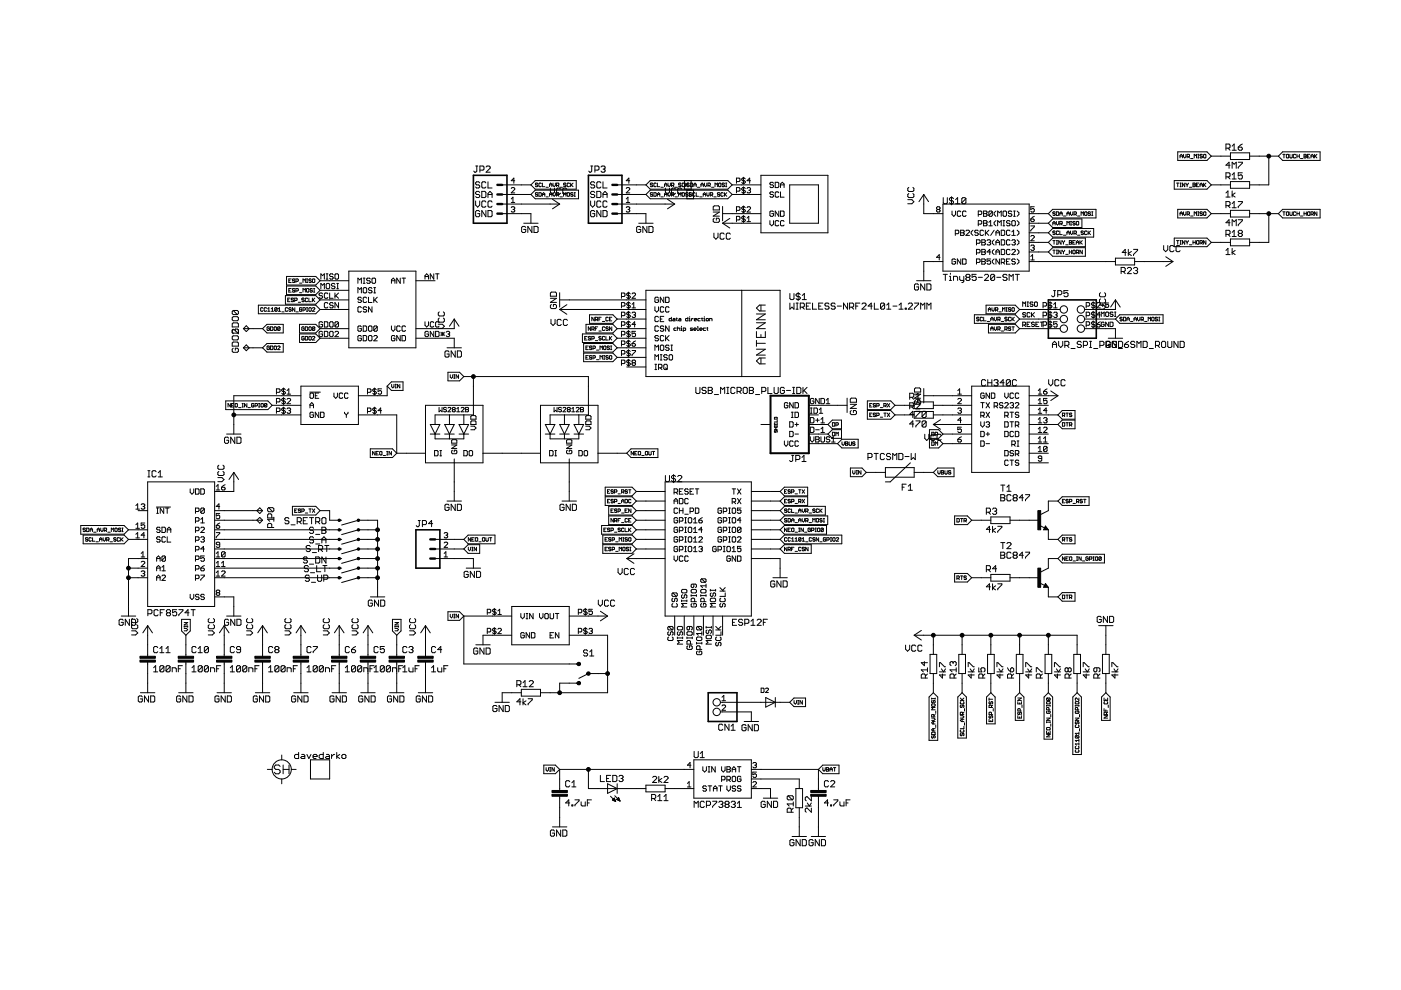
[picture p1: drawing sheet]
<svg xmlns="http://www.w3.org/2000/svg" width="297mm" height="210mm" viewBox="0 0 297 210" stroke-linecap="round" stroke-linejoin="round" font-family="sans-serif">
<g fill="none" stroke="#000" stroke-width=".21">
<path d="M100.9 35.2h.4M101.1 35.2v1.1l-.2 .2-.5-.2M101.7 38.8l-.2-.3h-.5l-.2 .5 .2 .2h.5l.2 .4-.2 .3h-.5l-.2-.3M101.7 36.1h.7l.2-.2v-.5l-.2-.2h-.7v1.3M103 38.8l-.2-.3h-.4l-.2 .3v.8l.2 .3h.4l.2-.3M103.1 35.4l.2-.2h.4l.2 .2v.2l-.8 .9h.8M103.5 38.5v1.4h.8M106.5 39.2h6.1M108.4 40l.2-.2h.3l.2 .2v.2l-.7 .7h.7M109.1 38.3h-.7l.5-.5v1.1M113.5 38.3h8.7v1.8h-8.7l-.9-.9zM114 38.9l-.4-.1-.1 .3 .4 .1 .1 .3-.1 .1-.4-.1"/>
<path d="M114.8 38.9l-.2-.1-.3 .1v.6l.1 .1 .4-.1M115 38.8v.8h.5M115.8 39.7h.4M116.5 39.6v-.5l.3-.3 .2 .3v.5M116.5 39.2h.5M116.7 39.9v.8l.4 .5 .5-.5v-.8M117.2 38.8v.5l.3 .3 .3-.3v-.5M118 39.3l.5-.1-.1-.4h-.4v.8M118.3 39.3l.2 .3M118.7 39.7h.6M120 38.9l-.1-.1-.4 .1 .1 .3 .4 .1-.1 .3-.4-.1M120.7 38.9l-.1-.1-.4 .1v.6l.2 .1 .3-.1"/>
<path d="M121 38.8v.8M121.1 39.2l.4 .4M121.5 38.8l-.5 .5M125.2 35.2h.5M125.5 35.2v1.1l-.3 .2-.4-.2M126.1 38.8l-.2-.3h-.5l-.2 .5 .2 .2h.5l.2 .4-.2 .3h-.5l-.2-.3M126.1 36.1h.7l.2-.2v-.5l-.2-.2h-.7v1.3M127.4 38.8l-.2-.3h-.5l-.2 .3v.8l.2 .3h.5l.2-.3M127.4 35.4l.3-.2h.4l.2 .2-.2 .5M127.8 38.5v1.4h.9M127.9 35.9h.2M128.1 35.9l.2 .2-.2 .4h-.4l-.3-.2"/>
<path d="M130.9 39.2h6M132.8 40l.1-.2h.4l.2 .2v.2l-.7 .7h.7M133.5 38.3h-.7l.5-.5v1.1M136.9 39.2l1-.9h16.4l.9 .9M136.9 39.2l1 .9h16.4l.9-.9M138.4 38.9l-.1-.1-.4 .1 .1 .3 .4 .1-.1 .3-.4-.1M139.1 38.9l-.1-.1-.4 .1v.6l.2 .1 .3-.1M139.4 38.8v.8h.5M140.1 39.7h.5M140.9 39.6v-.5l.2-.3 .3 .3v.5M140.9 39.2h.5M141.1 39.9v.8l.4 .5 .4-.5v-.8"/>
<path d="M141.6 38.8v.5l.3 .3 .2-.3v-.5M142.4 39.3l.5-.1-.2-.4h-.3v.8M142.6 39.3l.3 .3M143.1 39.7h.5M144.4 38.9l-.1-.1-.4 .1 .1 .3 .4 .1-.1 .3-.4-.1M145.1 38.9l-.1-.1-.4 .1 .1 .7 .4-.1M145.1 38.3v1.8M145.4 38.8v.8M145.5 39.2l.4 .4M145.9 38.8l-.5 .5M146.1 38.9l-.1-.1-.4 .1 .1 .3 .4 .1-.1 .3-.4-.1M146.4 38.8l.5 .1-.2 .7h-.3z"/>
<path d="M146.5 38.3v1.8M147.1 39.6v-.5l.3-.3 .2 .3v.5M147.1 39.2h.5M147.8 39.7h.6M148.6 39.6v-.5l.3-.3 .2 .3v.5M148.6 39.2h.5M149.4 38.8v.5l.2 .3 .3-.3v-.5M150.1 39.3l.5-.1-.1-.4h-.4v.8M150.3 39.3l.3 .3M150.9 39.7h.5M151.6 39.6v-.8l.2 .3 .3-.3v.8M152.4 38.9l.1-.1 .3 .1-.1 .7-.3-.1z"/>
<path d="M153.6 38.9l-.1-.1-.4 .1 .1 .3 .4 .1-.1 .3-.4-.1M153.8 38.8h.3M153.8 39.6h.3M154 38.8v.8M155.2 39.2h6.1M156.1 38.5h.6l.2-.2v-.4l-.2-.1h-.6v1.1M157.6 37.6v1.5M157.6 39.6v1.5M158 37.9l-.2-.1h-.4l-.1 .1 .1 .4h.4l.2 .2-.2 .4h-.4l-.1-.2M158 40l-.2-.2h-.4l-.1 .4 .1 .1h.4l.2 .4-.2 .2h-.4l-.1-.2M158.4 40l.2-.2h.3l.2 .2-.2 .3M159.1 38.3h-.7l.5-.5v1.1"/>
<path d="M161.3 37.2h14.2v12.2h-14.2zM164 38.8l-.2-.1h-.4l-.2 .1 .2 .4h.4l.2 .2-.2 .4h-.4l-.2-.2M164.4 38.7h.5l.2 .1v.8l-.2 .2h-.5zM165.5 39.8v-.8l.4-.3 .3 .3v.8M165.5 39.2h.7M167.4 39.2h6.1v8.1h-6.1zM192.7 39.7l-.2 .2v.5l.2 .2h.8l.3-.2v-.5l-.3-.2M249 38.3h6.9l.9 .9-.9 .9h-6.9zM249.4 38.8h.5M249.7 32.2h6.2l.9 .9-.9 .9h-6.2zM249.7 38.8v.8M250.2 38.8h.2"/>
<path d="M250.2 39.6h.2M250.2 33.1h.5M250.2 33.5v-.5l.2-.3 .3 .3v.5M250.3 38.8v.8M250.9 32.7v.5l.3 .3 .2-.3v-.5M251.2 38.8v.8l-.5-.8v.8M251.4 38.8l.3 .4M251.7 33.2l.5-.1-.1-.4h-.4v.8M251.7 39.2v.4M251.9 33.2l.3 .3M251.9 38.8l-.2 .4M252.2 39.7h.5"/>
<path d="M252.4 33.6h.5M252.9 39.2h.4M252.9 38.8l.5 .1-.1 .7h-.4zM253.2 33.5v-.8l.2 .3 .3-.3v.8M253.7 39.2h.2M253.9 32.7h.3M253.9 33.5h.3M254.1 32.7v.8M254.2 38.8h-.5v.8h.5M254.4 39.2h.5M254.4 39.6v-.5l.3-.3 .2 .3v.5M254.9 32.9l-.1-.2-.4 .2 .2 .2 .3 .1-.1 .3-.4-.1"/>
<path d="M255.2 38.8v.8M255.3 32.7l.4 .2-.1 .6-.4-.1zM255.3 39.2l.4 .4M255.7 38.8l-.5 .5M256.8 39.2h4.1M256.8 33.1h4.1M259.9 31.4h.7l.2-.2v-.4l-.2-.3h-.7v1.4M259.9 37.5h.7l.2-.2v-.4l-.2-.3h-.7v1.4M260.3 37.5l.5 .5M260.3 31.4l.5 .5M260.8 35h-.9l.7-.6v1.3M260.9 38.5h4v1.4h-4z"/>
<path d="M260.9 32.4h4v1.4h-4zM261.2 35.7v-1.3l.5 .4 .4-.4v1.3M261.2 37.1l.5-.5v1.4M261.2 31l.5-.5v1.4M261.2 38h.9M261.2 31.9h.9M262.5 34.4h.9v.2l-.9 .9v.2M262.5 31.2h.7l.2 .4-.2 .3h-.4l-.3-.3zM263.4 36.6h-.9v.7l.5-.2 .4 .2v.4l-.2 .3h-.4l-.3-.3M263.4 30.5l-.9 .7M264.9 33.1h6.1M269 33.1v6.1h-4.1"/>
<path d="M271.9 32.2h8v1.8h-8l-.9-.9zM272 32.7h.5M272.2 32.7v.8M272.9 32.7l.3 .2-.1 .6-.4-.1zM273.5 32.7l.1 .8 .4-.1v-.7M274.7 32.9l-.1-.2-.4 .2v.5l.1 .1 .4-.1M275 32.7v.8M275 33.1h.5M275.5 32.7v.8M275.7 33.6h.5M276.5 32.7l.5 .2-.2 .6h-.3zM276.5 33.1h.3"/>
<path d="M277.2 33.1h.3M277.7 32.7h-.5v.8h.5M278 33.1h.5M278 33.5v-.5l.2-.3 .3 .3v.5M278.7 32.7v.8M278.8 33.1l.4 .4M279.2 32.7l-.5 .5M60.7 58.6h6.3l.9 .9-.9 .9h-6.3zM61.2 59.5h.3M61.7 59.1h-.5v.8h.5M62.5 59.3l-.4-.2-.1 .3 .4 .1 .1 .3-.1 .1-.4-.1M62.7 59.6h.4l.1-.3-.5-.2v.8"/>
<path d="M64.2 59.9v-.8l.3 .3 .2-.3v.8M65 59.9h.2M65 59.1h.2M65.1 59.1v.8M66 59.3l-.4-.2-.1 .3 .4 .1 .1 .3-.1 .1-.4-.1M66.2 59.3l.2-.2 .3 .2-.1 .6-.4-.1zM67.9 59.5h6.1M68 59.2v-1.1l.4 .3 .4-.3v1.1M69.2 59.2h.3M69.2 58.1h.3M69.3 58.1v1.1M70.6 58.3l-.1-.2h-.4l-.2 .2 .2 .3h.4l.1 .2-.1 .4h-.4l-.2-.2"/>
<path d="M71 58.3l.2-.2h.4l.2 .2v.7l-.2 .2h-.4l-.2-.2zM74 57.5h14.2v16.2h-14.2zM77 59h.4M77.2 59v1.1M78.5 59.1l-.2-.1h-.4l-.2 .1 .2 .4h.4l.2 .2-.2 .4h-.4l-.2-.2M78.9 59.1l.2-.1h.3l.2 .1v.8l-.2 .2h-.3l-.2-.2zM83 59.5h.7M84.9 59v1.1l-.8-1.1v1.1M85.2 59h.8M85.6 59v1.1M88.2 59.5h4M90.1 59.2v-.8l.4-.3 .3 .3v.8"/>
<path d="M90.1 58.6h.7M92 58.1v1.1l-.8-1.1v1.1M92.4 58.1h.7M92.7 58.1v1.1M100.8 42.6v.9l.5 .4 .4-.4v-.9M101.7 40.8l-.2-.2h-.5l-.2 .4 .2 .2h.5l.2 .5-.2 .2h-.5l-.2-.2M101.7 44.9l-.2-.3h-.5l-.2 .3v.8l.2 .3h.5l.2-.3v-.4h-.4M102.2 40.6h.6l.2 .2v.9l-.2 .2h-.6zM103 44.6v1.4l-.8-1.4v1.4M103 42.8l-.2-.2h-.4l-.2 .2v.9l.2 .2h.4l.2-.2M103.5 41.2h.8M103.5 41.9v-.9l.4-.4 .4 .4v.9"/>
<path d="M103.5 44.6h.6l.2 .3v.8l-.2 .3h-.6zM104.3 42.8l-.2-.2h-.4l-.2 .2v.9l.2 .2h.4l.2-.2M106.5 45.3h6.1v2M106.5 41.2h6.1M106.5 43.3h12.2M108.4 44l.2-.2h.3l.2 .2-.2 .4M108.4 42.2l.4-.4v1.1M108.4 42.9h.7M108.8 44.4h.1M108.9 44.4l.2 .2-.2 .4h-.3l-.2-.2M111 47.3h3.1M111.5 48.2l-.2-.2h-.5l-.2 .2v.9l.2 .2h.5l.2-.2v-.5h-.5"/>
<path d="M112.8 48v1.3l-.9-1.3v1.3M113.2 48h.7l.2 .2v.9l-.2 .2h-.7zM113.5 40.3h9.2v1.8h-9.2l-.9-.9zM114 41l-.4-.1-.1 .2 .4 .1 .1 .3-.1 .1-.4-.1M114.3 40.9l.5 .1-.2 .6h-.3zM115 41.6v-.5l.3-.2 .2 .2v.5M115 41.2h.5M115.8 41.7h.4M116.5 41.2h.5M116.8 40.9l-.3 .2v.5M117 41.1v.5M117.1 42.2l1.6 1.1"/>
<path d="M117.2 40.9v.5l.3 .2 .3-.2v-.5M118 41l.2 .2h.4l.3-.2M118 40.9l.5 .1-.1 .4h-.4M118.3 41.4l.2 .2M118.7 43.3l-1.6 1M118.7 41.7h.6M118.9 40.1l-.3-.2h-.4l-.2 .2v1.5M119.5 41.6v-.7l.2 .2 .3-.2v.7M120.2 40.1l-.2-.2h-.5l-.2 .2v.9l.2 .2h.5l.2-.2M120.4 40.9l.3 .1-.1 .6-.4-.1zM121.5 41l-.4-.1-.1 .2 .4 .1 .1 .3-.1 .1-.4-.1M121.7 40.9h.3"/>
<path d="M121.7 41.6h.3M121.9 40.9v.7M125.2 42.6v.9l.4 .4 .5-.4v-.9M126.1 40.8l-.2-.2h-.5l-.2 .4 .2 .2h.5l.2 .5-.2 .2h-.5l-.2-.2M126.1 44.9l-.2-.3h-.5l-.2 .3v.8l.2 .3h.5l.2-.3v-.4h-.5M126.5 40.6h.7l.2 .2v.9l-.2 .2h-.7zM127.4 42.8l-.2-.2h-.5l-.2 .2v.9l.2 .2h.5l.2-.2M127.4 44.6v1.4l-.9-1.4v1.4M127.8 41.2h.9M127.8 41.9v-.9l.5-.4 .4 .4v.9M127.8 44.6h.7l.2 .3v.8l-.2 .3h-.7zM128.7 42.8l-.2-.2h-.4l-.3 .2v.9l.3 .2h.4l.2-.2"/>
<path d="M130.9 45.3h6v2M130.9 41.2h6M130.9 43.3h12.1M132.8 44l.1-.2h.4l.2 .2-.2 .4M132.8 42.9h.7M132.8 42.2l.3-.4v1.1M133.1 44.4h.2M133.3 44.4l.2 .2-.2 .4h-.4l-.1-.2M135.4 47.3h3.1M135.8 48.2l-.2-.2h-.4l-.2 .2v.9l.2 .2h.4l.2-.2v-.5h-.4M136.9 41.2l1-.9h16.4l.9 .9M136.9 41.2l1 .9h16.4l.9-.9"/>
<path d="M137.2 48v1.3l-.9-1.3v1.3M137.6 48h.6l.3 .2v.9l-.3 .2h-.6zM138.4 41l-.1-.1-.4 .1 .1 .2 .4 .2-.1 .2-.4-.1M138.6 40.9l.5 .1-.1 .6h-.4zM139.4 41.6v-.5l.2-.2 .3 .2v.5M139.4 41.2h.5M140.1 41.7h.5M140.9 41.2h.5M140.9 41.6v-.5l.2-.2 .3 .2v.5M141.5 42.2l1.5 1.1M141.6 40.9v.5l.3 .2 .2-.2v-.5M142.4 41l.2 .2h.4l.2-.2"/>
<path d="M142.4 40.9l.5 .1-.2 .4h-.3M142.6 41.4l.3 .2M143 43.3l-1.5 1M143.1 41.7h.5M143.2 40.1l-.2-.2h-.4l-.2 .2v1.5M143.9 41.6v-.7l.2 .2 .3-.2v.7M144.5 40.1l-.2-.2h-.4l-.2 .2v.9l.2 .2h.4l.2-.2M144.7 40.9l.4 .1-.1 .6-.4-.1zM145.6 40.3v1.8M145.9 41l-.4-.1-.1 .2 .4 .1 .1 .3-.1 .1-.4-.1M146.1 41.5l.1 .1v-.7l-.1 .2 .4 .1 .1 .3-.5 .1M146.1 40.9l.5 .1"/>
<path d="M147 40.3v1.8M147.4 41l-.2-.1-.3 .1v.5l.1 .1 .4-.1M147.6 40.9v.7h.5M148.4 41.7h.5M149.1 41.6v-.5l.3-.2 .2 .2v.5M149.1 41.2h.5M149.9 40.9v.5l.2 .2 .2-.2v-.5M150.6 41.4h.4l.1-.4-.5-.1v.7M150.9 41.4l.2 .2M151.2 43.9l.2-.3h.9l.2 .3v.6h-1.3zM151.2 45h1.3l-1.3 .8h1.3M151.3 41.7h.5"/>
<path d="M151.4 49.4v.9l.4 .4 .4-.4v-.9M151.4 46.3l-.2 .2v.4l.2 .2h.9l.2-.2v-.4l-.2-.2h-.4v.4M152.6 41l-.1-.1-.4 .1 .1 .2 .4 .2-.1 .2-.4-.1M153.2 43.8v3M153.2 45.3h8.1M153.2 47.3h8.1M153.2 47.3l1.5 1M153.4 41l-.2-.1-.4 .1 .2 .6 .4-.1M153.5 49.6l-.2-.2h-.4l-.2 .2v.9l.2 .2h.4l.2-.2M153.6 40.9v.7M153.7 41.2l.4 .4M154.1 40.9l-.5 .5"/>
<path d="M154.7 46.3l-1.5 1M154.9 49.6l-.3-.2h-.4l-.2 .2v.9l.2 .2h.4l.3-.2M155.2 41.2h6.1M156.1 46.6h.6l.2-.2v-.3l-.2-.2h-.6v1.1M156.1 40.5h.6l.2-.2v-.3l-.2-.2h-.6v1.1M156.1 44.6h.6l.2-.2v-.4l-.2-.2h-.6v1.2M157.6 43.7v1.4M157.6 45.7v1.5M158 46.1l-.2-.2h-.4l-.1 .3 .1 .2h.4l.2 .4-.2 .2h-.4l-.1-.2M158 44l-.2-.2h-.4l-.1 .4 .1 .2h.4l.2 .4-.2 .2h-.4l-.1-.2M158.4 46.2l.3-.3v1.1M158.4 44l.2-.2h.3l.2 .2v.2l-.7 .8h.7"/>
<path d="M158.4 47h.7M158.7 40.3h.2M158.9 40.3l.2 .2-.2 .4h-.3l-.2-.2M163.2 46.8v.7l.4 .4 .4-.4v-.7M164 40.9l-.2-.2h-.4l-.2 .3 .2 .2h.4l.2 .4-.2 .2h-.4l-.2-.2M164 44.9l-.2-.2h-.4l-.2 .2v.8l.2 .2h.4l.2-.2v-.4h-.4M165.1 40.9l-.2-.2h-.4l-.1 .2v.7l.1 .2h.4l.2-.2M165.1 46.9l-.2-.1h-.4l-.1 .1v.8l.1 .2h.4l.2-.2M165.1 44.7v1.2l-.7-1.2v1.2M165.5 44.7h.6l.1 .2v.8l-.1 .2h-.6zM165.5 40.7v1.1h.7M166.2 46.9l-.1-.1h-.4l-.2 .1v.8l.2 .2h.4l.1-.2"/>
<path d="M192.5 42.3h.8l.5 .5-.5 .4h-.8M192.7 41l-.2 .3v.4l.2 .2h.8l.3-.2v-.4l-.3-.3M194.3 59.5h3.1M195.9 41.2v4.1h4M195.9 41.2l1 1.6M195.9 41.2l-1.1 1.6M198.8 44.4l-.2 .2 .2 .4h.3l.2-.2-.2-.4M198.8 44.4l-.2-.2 .2-.4h.3l.2 .2-.2 .4M198.8 44.4h.3M199.3 54.6h-.7l.5-.6v1.1M199.9 55.5h-4v4M199.9 43.3h18.3v14.2h-18.3z"/>
<path d="M200 58.2h.9M200 41.9v1.1l.2 .2h.4l.3-.2v-1.1M200.4 58.2v1.3M201.3 58.6h.2v.9M201.3 59.5h.4M201.5 57.9v.3M201.7 41.7v1.7M201.8 44.7v.8l.4 .4 .4-.4v-.8M202.2 42.1l-.2-.2h-.5l-.2 .4 .2 .3h.5l.2 .4-.2 .2h-.5l-.2-.2M202.2 59.5v-.9h.6l.2 .2v.7M202.5 49.6h.6l.2-.2v-.4l-.2-.2h-.6v1.1M202.6 55.1l-.2-.2-.6 .2v.7l.2 .2 .6-.2v-.3h-.4"/>
<path d="M202.6 42.3l.4-.4v1.3M202.6 43.2h.9M203.5 58.6v.6l.2 .3h.6M203.7 48.8h.5l.2 .2-.2 .4 .2 .3-.2 .2h-.5zM203.7 49.4h.5M203.7 44.9l-.2-.2-.5 .2v.8l.2 .2h.3l.2-.2M203.7 54.9v1.1l-.7-1.1v1.1M204.1 54.9h.5l.2 .2v.7l-.2 .2h-.5zM204.3 58.6v1.1l-.4 .2M204.8 42.1v.9l-.2 .2h-.5l-.2-.2M204.8 42.1l-.2-.2h-.5l-.2 .2v.9M204.8 42.1l-.9 .9"/>
<path d="M204.8 49l.2-.2h.4l.1 .2v.2l-.7 .7h.7M204.8 44.9l-.2-.2-.5 .2v.8l.2 .2h.3l.2-.2M205 58.8l-.2 .2 .2 .5h.4l.3-.3-.3-.4M205 58.8l-.2-.2 .2-.4h.4l.3 .2-.3 .4M205 58.8h.4M206.3 48.8l-.4 .4v.4l.4 .3M207 58.2h-.9v.6l.4-.2 .5 .2v.4l-.2 .3h-.5l-.2-.3M207 53.6h.6l.2-.2v-.4l-.2-.1h-.6v1.1M207 51.6h.6l.2-.2v-.4l-.2-.2h-.6v1.1M207 55.6h.6l.2-.1v-.4l-.2-.2h-.6v1.1M207.4 58.8h.9M207.4 47.5h.6l.2-.2v-.4l-.2-.1h-.6v1.1"/>
<path d="M207.4 45.5h.6l.2-.2v-.4l-.2-.2h-.6v1.2M207.4 49l-.2-.2h-.4l-.1 .2 .1 .4h.4l.2 .2-.2 .3h-.4l-.1-.2M208.2 52.9h.5l.2 .1-.2 .4 .2 .4-.2 .2h-.5zM208.2 54.9h.5l.2 .2-.2 .4 .2 .3-.2 .2h-.5zM208.2 50.8h.5l.2 .2-.2 .4 .2 .4-.2 .1h-.5zM208.2 55.5h.5M208.2 51.4h.5M208.2 53.4h.5M208.5 44.7h.6l.2 .2-.2 .4 .2 .4-.2 .2h-.6zM208.5 46.8h.6l.2 .1-.2 .4 .2 .4-.2 .2h-.6zM208.5 45.3h.6M208.5 49l-.2-.2-.5 .2v.7l.2 .2 .5-.2"/>
<path d="M208.5 47.3h.6M208.7 58.4l.2-.2h.5l.2 .2v.2l-.9 .9h.9M208.9 48.8v1.1M209.1 49.4l.6 .5M209.3 51l.2-.2h.3l.2 .2-.2 .4M209.7 47.1l.3-.3v1.1M209.7 48.8l-.8 .8M209.7 47.9h.7M209.7 51.4h.1M209.8 51.4l.2 .2-.2 .3h-.3l-.2-.1M210 54.9h-.7v.6l.4-.2 .3 .2v.3l-.2 .2h-.3l-.2-.2M210 53.4h-.7l.5-.5v1.1"/>
<path d="M210.4 44.9v.8l-.2 .2h-.4l-.1-.2M210.4 44.9l-.2-.2h-.4l-.1 .2v.8M210.4 44.9l-.7 .8M210.8 54.9l-.4 .4v.3l.4 .4M210.8 50.8l-.4 .4v.4l.4 .3M210.8 52.9l-.4 .3v.4l.4 .4M210.8 48.8l-.8 1.1M210.9 58.4l-.2-.2h-.5l-.2 .2v.8M210.9 58.4v.8l-.2 .3h-.5l-.2-.3M210.9 58.4l-.9 .8M211.2 44.7l-.4 .4v.4l.4 .4M211.2 46.8l-.4 .3v.4l.4 .4"/>
<path d="M211.2 49.9v-.7l.3-.4 .4 .4v.7M211.2 51.9v-.7l.3-.4 .4 .4v.7M211.2 54v-.8l.3-.3 .4 .3v.8M211.2 49.4h.7M211.2 51.4h.7M211.2 53.4h.7M211.3 58.8h.9M211.5 45.9v-1.2l.4 .4 .4-.4v1.2M211.5 47.9v-1.1l.4 .3 .4-.3v1.1M211.9 54.9v1.1l-.7-1.1v1.1M212.3 48.8h.5l.2 .2v.7l-.2 .2h-.5zM212.3 50.8h.5l.2 .2v.8l-.2 .1h-.5z"/>
<path d="M212.3 52.9h.5l.2 .1v.8l-.2 .2h-.5zM212.3 55.6h.5l.2-.1v-.4l-.2-.2h-.5v1.1M212.6 55.6l.4 .4M212.7 44.9l.1-.2h.4l.2 .2v.8l-.2 .2h-.4l-.1-.2zM212.7 46.8h.3M212.7 47.9h.3M212.8 46.8v1.1M213.4 55.5h.4M213.5 58.4l-.2-.2h-.4l-.3 .4 .3 .2h.4l.2 .4-.2 .3h-.4l-.3-.3M214 59.5v-1.3l.4 .4 .4-.4v1.3M214.1 53l-.1-.1-.6 .1v.8l.2 .2 .5-.2M214.1 46.9l-.1-.1-.6 .1 .2 .4h.4l.1 .2-.1 .4-.6-.2"/>
<path d="M214.1 49l-.1-.2-.6 .2v.7l.2 .2 .5-.2M214.1 51l-.1-.2-.6 .2v.8l.2 .1 .5-.1M214.1 54.9h-.7v1.1h.7M214.5 44.9l-.2-.2h-.3l-.2 .2 .2 .4h.3l.2 .2-.2 .4h-.3l-.2-.2M214.5 53l.2-.1 .6 .1v.2l-.8 .8h.8M214.5 46.9l.2-.1 .6 .1v.8l-.2 .2-.6-.2zM214.5 51l.6-.2 .2 .2-.2 .4M214.5 49.2l.4-.4v1.1M214.5 49.9h.8M214.9 45.9h.4M214.9 44.7h.4M214.9 51.4h.2"/>
<path d="M215.1 51.4l.2 .2-.2 .3-.6-.1M215.1 44.7v1.2M215.3 58.2h.8M215.3 55.1l-.2-.2-.6 .2 .2 .4h.4l.2 .1-.2 .4-.6-.2M215.6 46.8l.4 .3v.4l-.4 .4M215.6 44.7l.4 .4v.4l-.4 .4M215.6 48.8l.4 .4v.4l-.4 .3M215.6 50.8l.4 .4v.4l-.4 .3M215.6 52.9l.4 .3v.4l-.4 .4M215.6 54.9l.4 .4v.3l-.4 .4M215.7 58.2v1.3M218.2 45.3h4.1"/>
<path d="M218.2 47.3h4.1M218.2 55.5h18.3M218.2 49.4h4.1M218.2 51.4h4.1M218.2 53.4h4.1M218.5 52.2l.2-.2h.4l.2 .2-.2 .3M218.5 50.1l.2-.2h.4l.2 .2v.2l-.8 .8h.8M218.5 46.4h.6l.2 .4-.2 .2h-.4l-.2-.2zM218.5 47.9h.8l-.8 1.1M218.5 54.4l.4-.4v1.1M218.5 55.1h.8M218.9 52.5h.2"/>
<path d="M219.1 52.5l.2 .2-.2 .4h-.4l-.2-.2M219.3 43.8h-.8v.6l.4-.2 .4 .2v.4l-.2 .2h-.4l-.2-.2M219.3 45.9l-.8 .5M222.3 49.4l.9-.9h8.7v1.8h-8.7zM223.2 50.5h6.9v1.8h-6.9l-.9-.9zM223.2 52.5h6.9v1.8h-6.9l-.9-.9zM223.2 46.4h6.2v1.8h-6.2l-.9-.9zM223.2 44.4h9.2v1.8h-9.2l-.9-.9zM223.2 47.7v-.5l.3-.3 .2 .3v.5M223.2 47.3h.5M223.2 51h.5M223.2 53h.5"/>
<path d="M223.5 51v.8M223.5 53v.8M223.7 45l-.1-.1-.4 .1 .2 .3 .3 .1-.1 .3-.4-.1M223.7 49.1l-.1-.1-.4 .1 .2 .3 .3 .1-.1 .2-.4-.1M224 44.9l.5 .1-.2 .7h-.3zM224 46.9v.6l.2 .2 .3-.2v-.6M224 51h.2M224 51.8h.2M224 53h.2M224 53.8h.2M224.1 51v.8M224.1 53v.8"/>
<path d="M224.5 49.1l-.2-.1-.3 .1v.5l.1 .1 .4-.1M224.7 45.3h.5M224.7 49v.7h.5M224.7 45.7v-.5l.3-.3 .2 .3v.5M224.7 47.5l.5-.2-.1-.4h-.4v.8M225 51v.8l-.5-.8v.8M225 53v.8l-.5-.8v.8M225 47.5l.2 .2M225.2 51l.3 .4M225.2 53l.3 .4M225.5 49.9h.5M225.5 47.8h.5"/>
<path d="M225.5 45.8h.5M225.5 51.4v.4M225.5 53.4v.4M225.7 51l-.2 .4M225.7 53l-.2 .4M226 53.9h.5M226 51.9h.5M226.2 47.7v-.8l.3 .3 .2-.3v.8M226.2 45.3h.5M226.2 49.4h.5M226.2 45.7v-.5l.3-.3 .2 .3v.5M226.2 49.7v-.5l.3-.2 .2 .2v.5"/>
<path d="M226.7 51.4h.4M226.7 53.4h.5M226.7 51l.5 .1-.1 .7h-.4zM226.7 53v.8M227 44.9v.5l.2 .3 .3-.3v-.5M227 49v.5l.2 .2 .3-.2v-.5M227 46.9h.2M227 47.7h.2M227.1 46.9v.8M227.2 53v.8M227.5 53.2l.1-.2 .4 .2-.2 .6-.3-.1zM227.5 51.4h.2"/>
<path d="M227.7 45.4l.5-.1-.1-.4h-.4v.8M227.7 49.5h.4l.1-.4-.5-.1v.7M228 47.1l-.2-.2-.3 .2 .1 .2 .4 .2-.2 .2-.3-.1M228 51h-.5v.8h.5M228 49.5l.2 .2M228 45.4l.2 .3M228.2 53.6l.5-.2-.1-.4h-.4v.8M228.2 47.1l.1-.2 .4 .2-.1 .6-.4-.1zM228.2 51.4h.5M228.2 51.8v-.5l.3-.3 .2 .3v.5M228.5 53.6l.2 .2M228.5 49.9h.5"/>
<path d="M228.5 45.8h.5M229 51v.8M229.1 51.4l.4 .4M229.2 45.7v-.8l.2 .3 .3-.3v.8M229.5 51l-.5 .5M229.5 53v.8l-.5-.8v.8M229.7 49.1l-.1-.1-.4 .1 .1 .3 .4 .1-.1 .2-.4-.1M230 45l.1-.1 .4 .1-.2 .7-.3-.1zM230.5 49.1l-.2-.1-.3 .1v.5l.1 .1 .4-.1M230.7 49v.7M230.8 49.4l.4 .3M231.2 45l-.4-.1-.1 .3 .4 .1 .1 .3-.1 .1-.4-.1"/>
<path d="M231.2 49l-.5 .5M231.5 44.9h.2M231.5 45.7h.2M231.6 44.9v.8M236.5 54.7h4.1v1.5h-4.1zM237.7 57.6h.7l.2-.2v-.5l-.2-.2h-.7v1.3M238.1 57.6l.5 .4M238.8 53.5h-.9l.7-.6v1.3M239 56.9l.2-.2h.5l.2 .2v.2l-.9 .9h.9M239.2 52.9v1.3M239.9 53.3l-.7 .4 .7 .5M240.3 52.9h.9v.2l-.9 .9v.2"/>
<path d="M240.3 56.9l.2-.2h.5l.2 .2-.2 .5M240.6 55.5h8.1M240.8 57.4h.2M241 57.4l.2 .2-.2 .4h-.5l-.2-.2M246.7 52.1v.8l.4 .5 .5-.5v-.8M247.2 54.4l1.5 1.1M248.7 55.5l-1.5 1M248.9 52.3l-.2-.2h-.5l-.2 .2v.8l.2 .3h.5l.2-.3M249 50.5h6.9l.9 .9-.9 .9h-6.9zM249.4 51h.5M249.7 44.4h6.2l.9 .9-.9 .9h-6.2zM249.7 51v.8"/>
<path d="M250.2 45.7v-.5l.2-.3 .3 .3v.5M250.2 45.3h.5M250.2 51h.2M250.2 51.8h.2M250.2 52.3l-.2-.2h-.4l-.3 .2v.8l.3 .3h.4l.2-.3M250.3 51v.8M250.9 44.9v.5l.3 .3 .2-.3v-.5M251.2 51v.8l-.5-.8v.8M251.4 51l.3 .4M251.7 45.4l.5-.1-.1-.4h-.4v.8M251.7 51.4v.4M251.9 51l-.2 .4"/>
<path d="M251.9 45.4l.3 .3M252.2 51.9h.5M252.4 45.8h.5M252.9 51.4h.5M252.9 51v.8M253.2 45.7v-.8l.2 .3 .3-.3v.8M253.4 51v.8M253.8 51l.4 .1-.1 .7-.4-.2zM253.9 44.9h.3M253.9 45.7h.3M254.1 44.9v.8M254.4 51.5l.5-.1-.1-.4h-.4v.8"/>
<path d="M254.7 51.5l.2 .3M254.9 45l-.1-.1-.4 .1 .2 .3 .3 .1-.1 .3-.4-.1M255.3 44.9l.4 .1-.1 .7-.4-.1zM255.7 51v.8l-.5-.8v.8M256.8 45.3h4.1M256.8 51.4h4.1M259.9 43.6h.7l.2-.2v-.5l-.2-.2h-.7v1.3M259.9 40.9l.4-.4v1.3M259.9 53.1l.4-.4v1.3M259.9 41.8h.9M259.9 54h.9M259.9 49.7h.7l.2-.2v-.5l-.2-.2h-.7v1.3"/>
<path d="M260.3 43.6l.5 .4M260.3 49.7l.5 .4M260.8 47.2h-.9l.7-.6v1.3M260.9 44.6h4v1.4h-4zM260.9 50.7h4v1.4h-4zM261.2 40.5v1.3M261.2 47.9v-1.3l.5 .4 .4-.4v1.3M261.2 52.7v1.3M261.2 43.2l.5-.5v1.3M261.2 49.3l.5-.5v1.3M261.2 44h.9M261.2 50.1h.9"/>
<path d="M261.9 40.9l-.7 .5 .7 .4M261.9 53.1l-.7 .4 .7 .5M262.5 42.7h.9v.2l-.9 .9v.2M262.5 46.6h.9v.2l-.9 .9v.2M262.8 49.5l-.3-.2v-.3l.3-.2h.4l.2 .2-.2 .5M262.8 49.5l-.3 .2 .3 .4h.4l.2-.2-.2-.4M262.8 49.5h.4M264.9 45.3h6.1M269 45.3v6.1h-4.1M271 45.3l.9-.9h8v1.8h-8zM272 44.9h.5M272.2 44.9v.8"/>
<path d="M272.9 44.9l.3 .1-.1 .7-.4-.1zM273.5 44.9l.1 .8 .4-.1v-.7M274.7 45l-.1-.1-.4 .1v.6l.1 .1 .4-.1M275 45.3h.5M275 44.9v.8M275.5 44.9v.8M275.7 45.8h.5M276.5 45.3h.5M276.5 44.9v.8M277 44.9v.8M277.3 44.9l.4 .1-.1 .7-.4-.1zM278 45.4h.3l.2-.4-.5-.1v.8"/>
<path d="M278.2 45.4l.3 .3M279.2 44.9v.8l-.5-.8v.8M49.2 67.4l.2-.3h.9l.2 .3v.4l-.2 .2h-.9l-.2-.2zM49.2 70.4l.2 .2h.9l.2-.2M49.4 65.8l-.2 .3v.4l.2 .2h.9M49.4 68.5h.9l.2 .2v.6h-1.3v-.6zM49.4 69.8l-.2 .2v.5l.2 .3M49.4 71.2h.9l.2 .2v.5l-.2 .2h-.9l-.2-.2v-.5zM49.4 72.5h.9l.2 .2v.7h-1.3v-.7zM49.4 73.8l-.2 .2v.5l.2 .2h.9l.2-.2v-.5l-.2-.2h-.4v.5M49.4 65.8h.9l.2 .3v.4l-.2 .2M49.4 65.8l.9 .9"/>
<path d="M50.5 69.9v.9l-.8-.9h-.3l-.2 .2M50.5 70l-.2-.2h-.4v.4M51.6 69.7h4.1M51.6 73.7h4.1M52.2 73.1l.6 .6-.6 .7-.6-.7zM52.2 69.1l.6 .6-.6 .6-.6-.6zM54.8 64.7h12.2l.9 .9-.9 .9h-12.2zM55.7 69.7l.9-.9h3.4v1.8h-3.4zM55.7 73.7l.9-.9h3.4v1.9h-3.4zM55.8 65.4l-.2-.2-.3 .2v.5l.1 .1 .4-.1M56.5 65.4l-.1-.2-.4 .2v.5l.1 .1 .4-.1M56.7 65.5l.3-.3v.8"/>
<path d="M56.7 66h.6M57.1 69.4l-.1-.1-.4 .1 .1 .7 .4-.2v-.2h-.2M57.1 73.5l-.1-.1-.4 .1 .1 .6 .4-.1v-.3h-.2M57.4 69.3l.5 .1-.2 .7h-.3zM57.4 73.4l.5 .1-.2 .6h-.3zM57.5 66h.5M57.5 65.5l.3-.3v.8M58.1 69.4l.2-.1 .3 .1-.1 .7-.4-.2zM58.1 73.5l.2-.1 .3 .1-.1 .6-.4-.1zM58.8 65.4l-.2-.2-.3 .2v.5M58.8 65.4v.5l-.2 .1-.3-.1M58.8 65.4l-.5 .5"/>
<path d="M58.9 73.5l.1-.1 .4 .1-.5 .6h.5M59 66h.5M59 65.5l.2-.3v.8M59.4 69.4v.5l-.2 .2-.3-.2M59.4 69.4l-.2-.1-.3 .1v.5M59.4 69.4l-.5 .5M59.8 66.1h.4M60.5 62.7h6.5l.9 .9-.9 .9h-6.5zM60.7 60.6h6.3l.9 1-.9 .9h-6.3zM61 65.4l-.1-.2-.4 .2v.5l.1 .1 .4-.1M61 63.6h.3M61.2 61.6h.3"/>
<path d="M61.5 63.2h-.5v.8h.5M61.7 61.2h-.5v.7h.5M61.7 65.4l-.1-.2-.4 .2 .2 .2 .3 .1-.1 .3-.4-.1M62.3 63.3l-.2-.1-.4 .1 .2 .3 .4 .1-.2 .3-.4-.2M62.5 63.7h.4l.1-.4-.5-.1v.8M62.5 61.3l-.4-.1-.1 .2 .4 .2 .1 .2-.1 .1-.4-.1M62.5 65.2v.8l-.5-.8v.8M62.7 66.1h.5M62.7 61.7h.4l.1-.4-.5-.1v.7M63.2 64.1h.5M63.5 68.8h3.5l.9 .9-.9 .9h-3.5zM63.5 70.8h3.5l.9 .9-.9 .9h-3.5z"/>
<path d="M63.5 60h.5M63.5 62.1h.5M64 65.4l-.1-.2-.4 .2v.5l.4 .1 .1-.4h-.3M64.2 61.9v-.7l.3 .2 .2-.2v.7M64.2 65.7h.4l.1-.3-.5-.2v.8M64.5 69.4l-.1-.1-.4 .1v.5l.4 .2 .1-.4h-.3M64.5 63.3l-.1-.1-.4 .1 .1 .3 .4 .1-.1 .3-.4-.2M64.5 71.5l-.1-.2-.4 .2v.5l.4 .1 .1-.4h-.3M64.7 69.3l.5 .1-.1 .7h-.4zM64.7 71.3l.5 .2-.1 .6h-.4zM65 61.3l.1-.1 .4 .1-.1 .6-.4-.1zM65 65.2h.2"/>
<path d="M65 66h.2M65.1 65.2v.8M65.2 63.3l-.1-.1-.4 .1v.5l.2 .2 .3-.2M65.5 69.4l.1-.1 .4 .1-.1 .7-.4-.2zM65.5 63.2v.8h.5M65.6 65.2l.4 .2-.1 .6-.4-.1zM65.6 71.3l.4 .2-.1 .6-.4-.1zM66.2 61.3l-.1-.1-.4 .1 .2 .3 .3 .1-.1 .2-.4-.1M66.2 71.5l.2-.2 .3 .2-.5 .6h.5M66.2 65.4l.2-.2 .3 .2-.5 .6h.5M66.2 63.2v.8M66.4 63.6l.3 .4"/>
<path d="M66.5 61.9h.2M66.5 61.2h.2M66.6 61.2v.7M66.7 69.4v.5l-.1 .2-.4-.2M66.7 69.4l-.1-.1-.4 .1v.5M66.7 63.2l-.5 .5M66.7 69.4l-.5 .5M67.9 63.6h6.1M67.9 69.7h6.1M67.9 71.7h6.1M67.9 61.6h6.1M67.9 65.6h6.1"/>
<path d="M68 61.2v-1.1l.4 .4 .4-.4v1.1M68.4 62.3l-.2-.2h-.4l-.2 .2 .2 .4h.4l.2 .2-.2 .3h-.4l-.2-.1M68.4 68.4l-.2-.2h-.4l-.2 .2v.8l.2 .1h.4l.2-.1v-.4h-.4M68.4 70.4l-.2-.1h-.4l-.2 .1v.8l.2 .2h.4l.2-.2v-.4h-.4M68.8 68.2h.5l.2 .2v.8l-.2 .1h-.5zM68.8 70.3h.5l.2 .1v.8l-.2 .2h-.5zM69.2 60.3l.1-.2h.4l.2 .2v.7l-.2 .2h-.4l-.1-.2zM69.5 64.3l-.2-.1h-.3l-.2 .1v.8l.2 .2h.3l.2-.2M69.5 62.3l-.2-.2h-.3l-.2 .2v.8l.2 .1h.3l.2-.1M69.9 62.1v1.1h.7M70.1 68.2h.4l.1 .2v.8l-.1 .1h-.4l-.2-.1v-.8zM70.1 70.3h.4l.1 .1v.8l-.1 .2h-.4l-.2-.2v-.8z"/>
<path d="M70.6 64.3l-.1-.1h-.4l-.2 .1 .2 .4h.4l.1 .2-.1 .4h-.4l-.2-.2M71 70.4l.2-.1h.4l.2 .1v.2l-.8 .8h.8M71 60.3l-.2-.2h-.3l-.2 .2 .2 .4 .5 .1-.2 .4h-.3l-.2-.2M71 62.1v1.1M71.2 62.7l.6 .5M71.4 60.1h.4M71.4 61.2h.4M71.6 60.1v1.1M71.8 68.4l-.2-.2h-.4l-.2 .2v.8M71.8 68.4v.8l-.2 .1h-.4l-.2-.1M71.8 64.2v1.1l-.8-1.1v1.1M71.8 62.1l-.8 .8"/>
<path d="M71.8 68.4l-.8 .8M75.9 60.1v-1.1l.4 .3 .3-.3v1.1M75.9 62.1v-1.1l.4 .4 .3-.4v1.1M76.6 63.2l-.2-.2h-.3l-.2 .2 .2 .4h.3l.2 .2-.2 .3-.5-.1M76.6 65.2l-.2-.2h-.3l-.2 .2v.8l.2 .2h.3l.2-.2M76.6 69.3l-.2-.2h-.3l-.2 .2v.7l.2 .2h.3l.2-.2v-.3h-.3M76.6 71.3l-.2-.2h-.3l-.2 .2v.8l.2 .2h.3l.2-.2v-.4h-.3M77 61.2l.2-.2h.4l.1 .2v.7l-.1 .2-.6-.2zM77 69.1h.6l.1 .2v.7l-.1 .2h-.6zM77 71.1h.6l.1 .2v.8l-.1 .2h-.6zM77 60.1h.4M77.7 63.2l-.1-.2h-.4l-.2 .2v.8l.2 .1 .5-.1"/>
<path d="M77.7 65.2l-.1-.2h-.4l-.2 .4 .2 .2h.4l.1 .4-.1 .2h-.4l-.2-.2M78.1 63v1.1h.8M78.3 69.1h.4l.2 .2v.7l-.2 .2h-.4l-.2-.2v-.7zM78.3 71.1h.4l.2 .2v.8l-.2 .2h-.4l-.2-.2v-.8zM78.9 61.2l-.2-.2h-.4l-.2 .2 .2 .4h.4l.2 .1-.2 .4-.6-.2M78.9 65v1.2l-.8-1.2v1.2M79.2 62.1h.4M79.2 71.3l.2-.2h.4l.2 .2v.2l-.8 .8h.8M79.2 61h.4M79.2 63v1.1M79.4 61v1.1M79.4 63.6l.6 .5"/>
<path d="M80 69.3l-.2-.2h-.4l-.2 .2v.7M80 69.3v.7l-.2 .2h-.4l-.2-.2M80 69.3l-.8 .7M80 63l-.8 .8M83 60.1v-.8l.4-.3 .3 .3v.8M83 69.1v.8l.4 .3 .3-.3v-.8M83.7 71.3l-.1-.2h-.4l-.2 .2v.8l.2 .2h.4l.1-.6h-.3M84.9 69.3l-.2-.2h-.4l-.2 .2v.7l.2 .2h.4l.2-.2M84.9 71.1v1.2l-.8-1.2v1.2M85.2 71.1h.6l.2 .2v.8l-.2 .2h-.6zM86 69.3l-.2-.2h-.4l-.2 .2v.7l.2 .2h.4l.2-.2M88.2 71.7h8.1v2"/>
<path d="M90.1 68.2v.8l.4 .3 .3-.3v-.8M90.8 70.4l-.1-.1h-.4l-.2 .1v.8l.2 .2h.4l.1-.2v-.4h-.3M92 68.4l-.2-.2h-.4l-.2 .2v.8l.2 .1h.4l.2-.1M92 70.3v1.1l-.8-1.1v1.1M92.4 70.3h.5l.2 .1v.8l-.2 .2h-.5zM92.9 68.7h.9l.4 .5-.4 .4h-.9M93.1 68.4l-.2-.2h-.4l-.1 .2v.8l.1 .1h.4l.2-.1M93.1 67.4l-.2 .2v.5l.2 .2h.9l.2-.2v-.5l-.2-.2M93.1 66.1l-.2 .3v.4l.2 .2h.9l.2-.2v-.4l-.2-.3M93.5 70.8h.7M93.5 70.4l.7 .8M93.9 70.4v.8"/>
<path d="M94.2 70.4l-.7 .8M94.6 70.4l.2-.1h.3l.2 .1-.2 .4M94.8 73.7h3M95 70.8h.1M95 78.9h2.4l.9 .9-.9 1h-2.4zM95.1 70.8l.2 .2-.2 .4h-.3l-.2-.2M95.2 74.6l-.2-.2h-.4l-.3 .2v.9l.3 .2h.4l.2-.2v-.4h-.4M95.5 79.5v.5l.2 .2 .3-.2v-.5M96.2 79.5h.3M96.3 67.6v2.1h-8.1M96.3 67.6l1 1.6M96.3 67.6l-1 1.6"/>
<path d="M96.3 79.5v.7M96.5 74.4v1.3l-.8-1.3v1.3M97 74.4h.6l.2 .2v.9l-.2 .2h-.6zM97.2 79.5v.7l-.5-.7v.7M98.3 79.8h26.5v8.2h-8.2v2M100.4 79.8v8.2h-8.2v2M116.7 63.2h1.3l-1.3 .9h1.3M116.8 67.7v.9l.5 .4 .4-.4v-.9M116.9 64.6l-.2 .2v.4l.2 .2h.9l.2-.2v-.4l-.2-.2h-.5v.4M116.9 61.9h.9l.2 .2v.7h-1.3v-.7zM118.7 63.6h18.2M118.7 65.6h18.2"/>
<path d="M118.7 62.1v3M118.7 65.6l1.5 1M119 67.9l-.2-.2h-.5l-.2 .2v.9l.2 .2h.5l.2-.2M120.2 64.6l-1.5 1M120.3 67.9l-.2-.2h-.4l-.3 .2v.9l.3 .2h.4l.2-.2M123.5 70.8h6.4l1 .9-1 .9h-6.4zM123.7 72.8h6.2l1 .9-1 1h-6.2zM123.7 74.9h6.2l1 .9-1 .9h-6.2zM124 71.7h.2M124.2 73.7h.3M124.2 75.8h.3M124.2 68.8h5.7l1 .9-1 .9h-5.7z"/>
<path d="M124.5 71.3h-.5v.8h.5M124.7 73.4h-.5v.7h.5M124.7 75.4h-.5v.8h.5M125 66.7h4.9l1 .9-1 1h-4.9zM125.2 71.5l-.1-.2-.4 .2 .2 .2 .3 .1-.1 .3-.4-.1M125.2 69.3v.8l-.5-.8v.8M125.5 69.8h.4l.1-.4-.5-.1v.8M125.5 75.5l-.2-.1-.3 .1 .1 .3 .4 .1-.2 .3-.3-.2M125.5 73.5l-.2-.1-.3 .1 .1 .2 .4 .2-.2 .2-.3-.1M125.5 71.8h.4l.1-.3-.5-.2v.8M125.7 69.8l.3 .3M125.7 73.9l.5-.2-.1-.3h-.4v.7"/>
<path d="M125.7 75.9l.5-.1-.1-.4h-.4v.8M126 67.3v.7l-.5-.7v.7M126.2 67.8l.5-.2-.1-.3h-.4v.7M126.2 69.7h.3M126.2 72.2h.5M126.5 67.8l.2 .2M126.5 76.3h.5M126.5 74.2h.5M126.7 69.3h-.5v.8M127 67.6h.2M127 70.2h.5M127.2 74.1v-.7l.3 .2 .2-.2v.7"/>
<path d="M127.2 76.2v-.8l.3 .2 .2-.2v.8M127.5 71.5l-.2-.2-.3 .2 .1 .2 .4 .1-.2 .3-.3-.1M127.5 67.3h-.5v.7M127.7 68.2h.5M128 73.5l.1-.1 .4 .1-.1 .6-.4-.1zM128 75.4h.2M128 76.2h.2M128.1 75.4v.8M128.2 69.4l-.1-.1-.4 .1v.5l.1 .2 .4-.2M128.2 71.5l-.1-.2-.4 .2 .1 .6 .4-.1M128.5 71.3v.8h.5M129 67.4l-.2-.1-.3 .1v.5l.1 .1 .4-.1"/>
<path d="M129 69.4l-.2-.1-.3 .1 .1 .3 .4 .1-.2 .3-.3-.2M129 75.5l-.2-.1-.3 .1 .1 .3 .4 .1-.2 .3-.3-.2M129.2 75.5l.1-.1 .4 .1-.1 .7-.4-.2zM129.2 73.5l-.4-.1-.1 .2 .4 .1 .1 .3-.1 .1-.4-.1M129.2 67.6h.3M129.2 71.3v.8M129.3 71.7l.4 .4M129.5 73.4h.2M129.5 74.1h.2M129.6 73.4v.7M129.7 67.3h-.5v.7h.5M129.7 69.3v.8l-.5-.8v.8"/>
<path d="M129.7 71.3l-.5 .5M130.9 67.6h6M130.9 69.7h6M130.9 71.7h6M130.9 73.7h6M130.9 75.8h6M131.8 64.9h.5l.2-.2v-.4l-.2-.1h-.5v1.1M131.8 75.1h.5l.2-.2v-.4l-.2-.2h-.5v1.1M131.8 73h.5l.2-.1v-.4l-.2-.2h-.5v1.1M131.8 62.9h.5l.2-.2v-.4l-.2-.2h-.5v1.1M131.8 66.9h.5l.2-.1v-.4l-.2-.2h-.5v1.1M131.8 69h.5l.2-.2v-.4l-.2-.2h-.5v1.1"/>
<path d="M131.8 71h.5l.2-.2v-.4l-.2-.1h-.5v1.1M131.8 77.1h.5l.2-.2v-.4l-.2-.2h-.5v1.2M132.9 77.8h4M133.2 61.9v1.5M133.2 64v1.5M133.2 66v1.5M133.2 68v1.5M133.2 70.1v1.5M133.2 72.1v1.5M133.2 74.1v1.5M133.2 76.2v1.5M133.6 64.3l-.2-.1h-.3l-.2 .3 .2 .2h.3l.2 .4-.2 .2h-.3l-.2-.2"/>
<path d="M133.6 62.3l-.2-.2h-.3l-.2 .4 .2 .2h.3l.2 .4-.2 .1h-.3l-.2-.1M133.6 66.4l-.2-.2h-.3l-.2 .4 .2 .2h.3l.2 .3-.2 .2h-.3l-.2-.2M133.6 68.4l-.2-.2h-.3l-.2 .4 .2 .2h.3l.2 .4-.2 .1h-.3l-.2-.1M133.6 70.4l-.2-.1h-.3l-.2 .3 .2 .2h.3l.2 .4-.2 .2h-.3l-.2-.2M133.6 72.5l-.2-.2h-.3l-.2 .4 .2 .2h.3l.2 .3-.2 .2h-.3l-.2-.2M133.6 74.5l-.2-.2h-.3l-.2 .4 .2 .2h.3l.2 .3-.2 .2h-.3l-.2-.2M133.6 76.5l-.2-.2h-.3l-.2 .4 .2 .2h.3l.2 .4-.2 .2h-.3l-.2-.2M134 62.3l.2-.2h.4l.1 .2v.2l-.7 .7h.7M134 66.4l.2-.2h.4l.1 .2-.1 .4M134 72.9h.6l.1 .3-.1 .2h-.4l-.2-.2zM134 74.3h.7l-.7 1.1M134 65.3h.7"/>
<path d="M134 64.5l.4-.3v1.1M134.2 76.9l-.2-.2 .2-.4h.4l.1 .2-.1 .4M134.2 76.9l-.2 .2 .2 .4h.4l.1-.2-.1-.4M134.2 76.9h.4M134.4 66.8h.2M134.6 66.8l.1 .1-.1 .4h-.4l-.2-.2M134.7 70.3h-.7v.5l.4-.2 .3 .2v.4l-.1 .2h-.4l-.2-.2M134.7 68.8h-.7l.6-.6v1.1M134.7 72.3l-.7 .6M136.9 61.6h28.5v18.2h-28.5zM138.9 65v.8l.3 .4 .4-.4v-.8M138.9 74.3v-1.1l.3 .4 .4-.4v1.1"/>
<path d="M138.9 76.3v-1.1l.3 .4 .4-.4v1.1M138.9 78.4h.3M138.9 77.2h.3M139 77.2v1.2M139.6 63.2l-.2-.2h-.4l-.1 .2v.8l.1 .1h.4l.2-.1v-.4h-.4M139.6 71.3l-.2-.2h-.4l-.1 .2 .1 .4h.4l.2 .2-.2 .4h-.4l-.1-.2M139.6 78h.6l.2-.2v-.4l-.2-.2h-.6v1.2M139.6 67.3l-.2-.2h-.4l-.1 .2v.7l.1 .2h.4l.2-.2M139.6 69.3l-.2-.2h-.4l-.1 .2v.7l.1 .2h.4l.2-.2M140 78l.4 .4M140 67.6h.4M140 76.3h.4"/>
<path d="M140 75.2h.4M140.2 73.2h.3l.2 .2v.7l-.2 .2h-.3l-.2-.2v-.7zM140.2 75.2v1.1M140.7 65.2l-.2-.2h-.3l-.2 .2v.8l.2 .2h.3l.2-.2M140.7 77.4l.2-.2h.4l.2 .2v.8l-.2 .2h-.4l-.2-.2zM140.7 69.3l-.2-.2h-.3l-.2 .4 .2 .2h.3l.2 .3-.2 .2h-.3l-.2-.2M140.7 63v1.1l-.7-1.1v1.1M140.7 67.1h-.7v1.1h.7M140.7 71.3l-.2-.2h-.3l-.2 .2v.8l.2 .2h.3l.2-.2M141.1 78l.4 .4M141.1 63h.6l.2 .2v.8l-.2 .1h-.6zM141.1 71.1v1.2"/>
<path d="M141.3 71.7l.6 .6M141.5 75.4l-.2-.2h-.4l-.2 .2 .2 .4h.4l.2 .2-.2 .3h-.4l-.2-.2M141.9 69.1v1.1l-.8-1.1v1.1M141.9 73.4l-.2-.2h-.4l-.2 .4 .2 .1h.4l.2 .4-.2 .2h-.4l-.2-.2M141.9 65.2l-.2-.2h-.4l-.2 .2v.8l.2 .2h.4l.2-.2M141.9 71.1l-.8 .8M142 75.2h.4l.2 .2v.7l-.2 .2h-.4l-.1-.2v-.7zM142.2 73.2h.4M142.2 74.3h.4M142.3 67.3v.7h-.3l-.1-.4 .4-.1M142.4 73.2v1.1M142.7 67.5l.4 .1v.4h-.4l-.1-.1 .1-.1h.4"/>
<path d="M143.3 67.5h.3M143.4 69.6l-.5 .1 .1 .4h.4M143.5 67.4l.1 .6M143.6 69.7l.4-.1 .1 .5M143.6 69.3v.8M144 67.5l.4 .1v.4h-.4l-.2-.1 .2-.1h.4M144.4 69.6h.1v.5M144.4 70.1h.2M144.5 69.2v.1M144.9 70.1h.3l.2-.4-.5-.1v.7M145.8 67.3v.7h-.3l-.1-.4 .4-.1M146.1 68h.2"/>
<path d="M146.1 67.5h.1v.5M146.2 67.1v.2M146.6 67.5v.5M146.9 69.6h-.4v.2l.4 .1-.5 .2M147 67.5l-.4 .3M147.1 69.8h.5l-.1-.2-.4 .1v.2l.4 .2M147.2 67.8h.5l-.1-.3-.4 .1 .1 .4h.3M147.8 70.1h.3M147.8 69.3h.2v.8M148.4 69.8h.5l-.2-.2-.3 .1v.2l.3 .2M148.5 67.5l-.5 .1 .1 .4h.4M148.7 67.5h.2"/>
<path d="M148.8 67.4l.1 .6M149.2 68h.3M149.2 67.5h.1v.5M149.3 67.1v.2M149.6 69.6l-.5 .1 .1 .4h.4M149.7 67.6l.4-.1 .1 .4-.4 .1zM149.9 69.6h.2M150 69.4l.1 .7M150.5 68v-.5l.5 .1v.4M157.3 61.6v18.2M160.4 66.6h1.9l-1.9 1.2h1.9M160.4 70.3v1.2h1.9v-1.2"/>
<path d="M160.4 68.4h1.9l-1.9 1.3h1.9M160.4 72.2v1.2M160.4 74h1.9l-1.9 1.3h1.9M160.4 72.8h1.9M161.3 64.7v1.2M161.3 70.9v.6M161.3 75.9v1.3M162.3 64.7h-1.3l-.6 .6 .6 .6h1.3M162.3 75.9h-1.3l-.6 .6 .6 .7h1.3M167.5 62.2v1.1l.2 .2h.4l.2-.2v-1.1M167.5 64.3v1.3l.4-.5 .4 .5v-1.3M168.8 65.6h.4"/>
<path d="M168.8 64.3h.4M169 64.3v1.3M169.2 62v1.7M169.7 62.4l-.3-.2h-.4l-.2 .2 .2 .5h.4l.3 .2-.3 .4h-.4l-.2-.2M169.7 65.1h.6l.2-.2v-.4l-.2-.2h-.6v1.3M170.1 62.7l.4-.5v1.3M170.1 65.1l.4 .5M170.1 63.5h.9M171 64.9h.4M171.8 64.3h-.8v1.3h.8M172.3 64.3v1.3h.8M173.6 64.9h.4"/>
<path d="M174.5 64.3h-.9v1.3h.9M175.8 64.5l-.2-.2h-.5l-.2 .2 .2 .4h.5l.2 .2-.2 .5h-.5l-.2-.3M177.1 64.5l-.2-.2h-.5l-.2 .4 .2 .2h.5l.2 .4-.2 .3h-.5l-.2-.3M177.5 64.9h.9M179.7 64.3v1.3l-.9-1.3v1.3M180.1 65.1h.7l.2-.2v-.4l-.2-.2h-.7v1.3M180.6 65.1l.4 .5M181.4 64.9h.5M182.3 64.3h-.9v1.3M182.8 64.5l.2-.2h.4l.2 .2v.2l-.8 .9h.8M184.9 64.9h-.8l.6-.6v1.3M185.4 64.3v1.3h.8"/>
<path d="M187.6 64.5v.8l-.3 .3h-.4l-.2-.3M187.6 64.5l-.3-.2h-.4l-.2 .2v.8M187.6 64.5l-.9 .8M188 65.6h.9M188 64.7l.4-.4v1.3M189.3 64.9h.9M190.6 65.6h.9M190.6 64.7l.5-.4v1.3M191.9 65.3h.3v.3h-.3zM192.6 64.5l.2-.2h.4l.2 .2v.2l-.8 .9h.8M193.9 64.3h.9v.2l-.9 .8v.3M194.8 60.4l-.3-.2h-.4l-.2 .2v.9l.2 .2h.4l.3-.2v-.5h-.5"/>
<path d="M195.2 65.6v-1.3l.4 .4 .5-.4v1.3M196.1 60.2v1.3l-.9-1.3v1.3M196.5 60.2h.7l.2 .2v.9l-.2 .2h-.7zM196.5 65.6v-1.3l.4 .4 .5-.4v1.3M206.6 66.7h8.7l.9 .9-.9 1h-8.7zM207.6 67.4l-.4-.1-.1 .2 .3 .1 .2 .3-.2 .1-.3-.1M208.3 67.4l-.1-.1-.4 .1v.5l.1 .1 .4-.1M208.6 67.3v.7h.5M209.1 64.7h6.2l.9 .9-.9 .9h-6.2zM209.3 68.2h.5M209.5 66v-.5l.3-.3 .3 .3v.5M209.5 65.6h.6"/>
<path d="M209.6 68.8h5.7l.9 .9-.9 .9h-5.7zM210.1 68v-.5l.2-.2 .3 .2v.5M210.1 70.1v-.5l.2-.3 .3 .3v.5M210.1 67.6h.5M210.1 69.7h.5M210.3 65.2v.5l.3 .3 .2-.3v-.5M210.8 67.3v.5l.3 .2 .2-.2v-.5M210.8 69.3v.5l.3 .3 .2-.3v-.5M211.1 65.7l.5-.1-.2-.4h-.3v.8M211.3 65.7l.3 .3M211.6 67.8l.4-.2-.1-.3h-.3v.7M211.6 69.8l.4-.1-.1-.4h-.3v.8"/>
<path d="M211.8 66.1h.5M211.8 67.8l.2 .2M211.8 69.8l.2 .3M212.3 68.2h.5M212.3 70.2h.5M212.6 66v-.8l.2 .3 .3-.3v.8M213 69.8h.4l.2-.4-.6-.1v.8M213.3 65.2h.3M213.3 66h.3M213.3 69.8l.3 .3M213.4 65.2v.8M213.6 67.4l-.4-.1-.2 .2 .4 .1 .2 .3-.2 .1-.4-.1"/>
<path d="M214.3 67.4l-.1-.1-.4 .1v.5l.1 .1 .4-.1M214.3 69.4l-.1-.1-.4 .1 .1 .3 .4 .1-.1 .3-.4-.2M214.3 65.4l-.1-.2-.4 .2 .1 .2 .4 .1-.1 .3-.4-.1M214.5 69.3h.6M214.5 65.4l.2-.2 .4 .2-.2 .6-.4-.1zM214.5 67.3v.7M214.7 67.6l.4 .4M214.8 69.3v.8M215.1 67.3l-.6 .5M216.2 67.6h8.5M216.2 69.7h8.5M216.2 65.6h8.5"/>
<path d="M216.8 65v-1l.3 .3 .3-.3v1M216.8 68.9h.5l.1-.1-.1-.5h-.5v.9M217.1 68.9l.3 .3M217.4 66.4l-.1-.1-.5 .1 .2 .3 .4 .2-.1 .3h-.3l-.2-.2M217.8 68.8h.3M217.8 65h.3M217.8 64h.3M217.9 64v1M218.4 68.3h-.6v.9h.6M218.4 66.4l-.2-.1-.4 .1v.6l.1 .2 .5-.2M218.7 66.3v.9M218.9 66.7l.4 .5"/>
<path d="M219 64.2l-.1-.2-.5 .2 .1 .3 .5 .1-.1 .4-.5-.2M219.3 64.2l.2-.2 .4 .2v.6l-.1 .2-.5-.2zM219.3 68.5l-.1-.2-.5 .2 .2 .3 .4 .1-.1 .3-.5-.1M219.3 66.3l-.6 .6M219.6 68.8h.3M220.3 68.3h-.7v.9h.7M220.6 68.3h.6M220.9 68.3v.9M221.1 64.9h.6l.2-.2v-.4l-.2-.1h-.6v1.1M221.1 69h.6l.2-.2v-.4l-.2-.2h-.6v1.1M221.1 66.9h.6l.2-.1v-.4l-.2-.2h-.6v1.1M222.7 64v1.5"/>
<path d="M222.7 66v1.5M222.7 68v1.5M223 68.4l-.2-.2h-.3l-.2 .2 .2 .4h.3l.2 .2-.2 .3h-.3l-.2-.1M223 64.3l-.2-.1h-.3l-.2 .1 .2 .4h.3l.2 .2-.2 .4h-.3l-.2-.2M223 66.4l-.2-.2h-.3l-.2 .2 .2 .4h.3l.2 .1-.2 .4h-.3l-.2-.2M223.1 73.7v-.9l.5-.4 .4 .4v.9M223.1 73h.9M223.4 61.6h.4M223.4 65.3h.7M223.4 66.4l.2-.2h.4l.1 .2-.1 .4M223.4 64.5l.4-.3v1.1M223.6 61.6v1.1l-.2 .2-.5-.2"/>
<path d="M223.8 66.8h.2M224 66.8l.1 .1-.1 .4h-.4l-.2-.2M224.1 68.2h-.7v.6l.4-.2 .3 .2-.1 .5h-.4l-.2-.1M224.3 62.5h.6l.2-.2v-.5l-.2-.2h-.6v1.3M224.5 72.4v.8l.4 .5 .4-.5v-.8M225.8 73.2h.6l.2-.2v-.4l-.2-.2h-.6v1.3M226.2 73.2l.4 .5M226.4 61.6h-.8v.7l.4-.3 .4 .3v.4l-.2 .2h-.4l-.2-.2M227.1 73.9h.8M229.3 72.6l-.3-.2h-.4l-.2 .4 .2 .2h.4l.3 .5-.3 .2h-.4l-.2-.2M229.7 73.2h.7l.2-.2v-.4l-.2-.2h-.7v1.3M230 67.6h6.5"/>
<path d="M230 69.7h6.5v2M230.3 64.9h.5l.2-.2v-.4l-.2-.1h-.5v1.1M230.3 66.9h.5l.2-.1v-.4l-.2-.2h-.5v1.1M230.3 69h.5l.2-.2v-.4l-.2-.2h-.5v1.1M231 72.4h.4M231 73.7h.4M231.2 72.4v1.3M231.8 64v1.5M231.8 66v1.5M231.8 68v1.5M231.9 73.9h.8M232.2 64.3l-.2-.1h-.4l-.2 .1 .2 .4 .6 .2-.2 .4h-.4l-.2-.2"/>
<path d="M232.2 68.4l-.2-.2h-.4l-.2 .2 .2 .4 .6 .2-.2 .3h-.4l-.2-.1M232.2 66.4l-.2-.2h-.4l-.2 .2 .2 .4 .6 .1-.2 .4h-.4l-.2-.2M232.5 64.3l.2-.1h.4l.2 .1v.2l-.8 .8h.8M232.5 68.8h.6l.2 .4-.2 .1h-.4l-.2-.1zM233.1 64.7h.9l.4 .4-.4 .5h-.9M233.2 73.2h.6l.3-.2v-.4l-.3-.2h-.6v1.3M233.3 66.8h-.8l.6-.6v1.1M233.3 68.2l-.8 .6M233.3 63.4l-.2 .2v.4l.2 .2h.9l.2-.2v-.4l-.2-.2M233.3 62.1l-.2 .2v.4l.2 .2h.9l.2-.2v-.4l-.2-.2M233.5 67.1v-.9l.3 .3 .3-.3v.9M233.5 64.7h.6"/>
<path d="M233.8 64.4v.6M234.1 68.5l-.1-.2-.5 .2v.6l.1 .1h.4l.1-.1v-.3h-.3M234.4 66.3l.2-.1 .5 .1v.7l-.2 .1-.5-.1zM234.7 72.4l-.2 .2v.9l.2 .2h.5l.2-.2v-.9M234.9 73.2l.5 .5M234.9 73h.5l-.3 .2h-.6M235 71.7h3M235.1 64.2h-.7v.5l.3-.2 .4 .2-.2 .5-.5-.2M235.1 68.3v.9l-.7-.9v.9M235.1 72.4l.3 .2M235.4 68.3l.6 .2v.6l-.2 .1h-.4zM235.4 72.6l-.2-.2h-.7v1.3"/>
<path d="M235.8 72.6l.2-.2h.5l.2 .2M236 66.3l-.2-.1-.4 .1 .1 .3 .5 .2-.2 .3-.4-.1M236.2 73h.5v.5l-.2 .2h-.5l-.2-.2M236.3 66.2h.3M236.3 67.1h.3M236.5 66.2v.9M236.5 63.6v2h-6.5M236.5 67.6l.9-.9h9.2v1.9h-9.2zM236.5 63.6l1 1.5M236.5 63.6l-1 1.5M236.7 72.4v1.3l-.9-1.3v1.3M237.1 73.9h.9"/>
<path d="M237.2 72.4h.6l.2 .2v.9l-.2 .2h-.6zM237.9 67.4l-.1-.1-.4 .1 .2 .2 .3 .2-.1 .2-.4-.1M238.2 67.3l.5 .1-.1 .6h-.4zM238.4 73h.7l.2 .5-.2 .2h-.5l-.2-.2zM238.9 67.6h.5M238.9 68v-.5l.3-.2 .2 .2v.5M239.3 72.4l-.9 .6M239.7 68.2h.5M240.4 67.6h.5M240.4 68v-.5l.3-.2 .2 .2v.5M240.6 72.6l-.2-.2h-.5l-.2 .4 .2 .2h.5l.2 .5-.2 .2h-.5l-.2-.2M241 73.7v-1.3l.5 .4 .4-.4v1.3"/>
<path d="M241.2 67.3v.5l.2 .2 .3-.2v-.5M241.9 67.8l.5-.2-.1-.3h-.4v.7M242.2 67.8l.2 .2M242.4 72.4h.6l.2 .2v.9l-.2 .2h-.6zM242.7 68.2h.5M243.4 68v-.7l.3 .2 .2-.2v.7M243.7 73.9h.8M244.2 67.4l.1-.1 .4 .1-.1 .6-.4-.1zM245 73.2h.6l.3-.2v-.4l-.3-.2h-.6v1.3M245.4 73.2l.5 .5M245.4 67.4l-.4-.1-.1 .2 .4 .1 .1 .3-.1 .1-.4-.1M245.7 68h.2"/>
<path d="M245.7 67.3h.2M245.8 67.3v.7M246.5 72.4h.4l.2 .2v.9l-.2 .2h-.4l-.2-.2v-.9zM247.6 72.4v1.1l.2 .2h.4l.3-.2v-1.1M249.8 72.4v1.3l-.9-1.3v1.3M250.2 72.4h.7l.2 .2v.9l-.2 .2h-.7zM31.3 99.8h.5M31.6 99.8v1.3M46.4 99.9l-.2 .3v.4l.2 .2h.9l.2-.2v-.4l-.2-.3M46.4 98.6l-.2 .2v.5l.2 .2h.9l.2-.2v-.5l-.2-.2M47.9 85h8.9l.9 .9-.9 .9h-8.9zM48 92h3.1"/>
<path d="M48.5 92.9l-.2-.2h-.5l-.2 .2v.9l.2 .2h.5l.2-.2v-.5h-.5M48.9 85.6v.7l-.6-.7v.7M49.1 85.9h.2M49.6 88h14.2M49.6 85.6h-.5v.7h.5M49.8 92.7v1.3l-.9-1.3v1.3M49.8 85.7l.2-.1 .3 .1-.1 .6-.4-.1zM50.2 92.7h.7l.2 .2v.9l-.2 .2h-.7zM50.6 86.4h.5M51.3 86.3h.3M51.3 85.6h.3M51.5 85.6v.7"/>
<path d="M52.3 85.6v.7l-.5-.7v.7M52.6 86.4h.5M53.8 85.7l-.1-.1-.4 .1v.5l.4 .1 .1-.4h-.2M54.1 86.1h.4l.1-.4-.5-.1v.7M54.8 86.3h.3M54.8 85.6h.3M54.9 85.6v.7M55.3 85.7l.2-.1 .3 .1-.1 .6-.4-.1zM56.6 85.7l-.1 .6-.4-.1M56.6 85.7l-.4-.1-.1 .6M56.6 85.7l-.5 .5M57.7 85.9h6.1"/>
<path d="M58.6 87.2h.6l.2-.1v-.4l-.2-.2h-.6v1.1M58.6 85.2h.6l.2-.2v-.3l-.2-.2h-.6v1.1M58.6 83.2h.6l.2-.2v-.4l-.2-.2h-.6v1.2M60.1 82.3v1.5M60.1 84.3v1.5M60.1 86.3v1.5M60.5 82.6l-.2-.2h-.4l-.2 .4 .2 .2h.4l.2 .4-.2 .2h-.4l-.2-.2M60.5 86.7l-.2-.2h-.4l-.2 .2 .2 .4h.4l.2 .1-.2 .4h-.4l-.2-.2M60.5 84.7l-.2-.2h-.4l-.2 .4 .2 .1h.4l.2 .4-.2 .2h-.4l-.2-.2M60.9 83.6h.7M60.9 86.7l.1-.2h.4l.2 .2-.2 .4M60.9 84.7l.1-.2h.4l.2 .2v.2l-.7 .7h.7"/>
<path d="M60.9 82.8l.3-.4v1.2M61.2 87.1h.2M61.4 87.1l.2 .1-.2 .4h-.4l-.1-.2M63.8 81.9h12.2v8.1h-12.2zM63.8 83.9h-14.2v8.1M65.7 83.1h2.2M65.7 83.5l.2-.2h.4l.2 .2v.8l-.2 .2h-.4l-.2-.2zM65.7 85.9h.8M65.7 86.5v-.8l.4-.3 .4 .3v.8M66.5 87.6l-.2-.2h-.4l-.2 .2v.7l.2 .2h.4l.2-.2v-.3h-.4M66.8 83.9h.4M67.6 83.3h-.8v1.2h.8"/>
<path d="M67.6 87.4v1.1l-.8-1.1v1.1M68 87.4h.5l.2 .2v.7l-.2 .2h-.5zM70.8 83.3v.8l.4 .4 .3-.4v-.8M72.7 83.5l-.2-.2h-.4l-.2 .2v.8l.2 .2h.4l.2-.2M73 87.4l.4 .6M73.4 88v.5M73.8 83.5l-.2-.2h-.4l-.2 .2v.8l.2 .2h.4l.2-.2M73.8 87.4l-.4 .6M76 88h8.1v8.1M77.9 83.2h.6l.2-.2v-.4l-.2-.2h-.6v1.2M77.9 87.2h.6l.2-.1v-.4l-.2-.2h-.6v1.1M78.5 95.2h4.7l.9 .9-.9 .9h-4.7z"/>
<path d="M79.4 82.3v1.5M79.4 86.3v1.5M79.5 95.7v.8l-.5-.8v.8M79.7 96.1h.3M79.8 82.6l-.2-.2h-.4l-.2 .4 .6 .2 .2 .4-.2 .2h-.4l-.2-.2M79.8 86.7l-.2-.2h-.4l-.2 .2 .2 .4h.4l.2 .1-.2 .4h-.4l-.2-.2M80.2 95.7h-.5v.8h.5M80.6 95.7l.4 .1-.1 .7-.4-.2zM80.9 87.1h-.7l.5-.6v1.1M80.9 82.4h-.7v.6l.3-.2 .4 .2v.4l-.2 .2h-.4l-.1-.2M81.2 96.6h.5M82 95.7h.2"/>
<path d="M82 96.5h.2M82.1 81.9v2h-6.1M82.1 95.7v.8M83 81h2.4v1.8h-2.4l-.9-.9zM83 95.7v.8l-.5-.8v.8M83 81.5v.5l.3 .2 .2-.2v-.5M83.8 82.2h.2M83.8 81.5h.2M83.9 81.5v.7M84.1 96.1h6.1M84.8 81.5v.7l-.5-.7v.7M90.2 85.9h12.2v12.2h-12.2z"/>
<path d="M91.2 90h2.1l-1.1 2zM91.2 92h2.1M92.1 95.5h.6l.2 .2v.8l-.2 .1h-.6zM92.2 92v1h6.1v-1M93.1 86.4v.9l.3-.3 .3 .3v-.9M93.3 96.6h.3M93.3 95.5h.3M93.5 95.5v1.1M94.3 90h2l-1 2zM94.3 92h2M94.7 86.5l-.2-.1-.5 .1 .2 .3 .5 .2-.2 .3-.5-.1M95 86.5l.1-.1 .5 .1-.6 .8h.6"/>
<path d="M95.3 88v2M95.3 92v1M95.8 93.4l.1-.2h.8l.2 .2v.6h-1.1zM95.8 94.3h1.1l-1.1 .8h1.1M95.9 95.5l-.1 .1v.4l.1 .2h.8l.2-.2v-.4l-.2-.1h-.4v.3M96.1 86.8l-.2-.1 .2-.3 .4 .1-.1 .3M96.1 86.8l-.2 .2 .2 .3 .4-.1-.1-.4M96.1 86.8h.3M96.2 80.2h.3M96.3 97.3v8.9M96.8 87.3h.7M96.8 86.7l.4-.3v.9"/>
<path d="M97.3 90h2.1l-1.1 2zM97.3 92h2.1M97.8 86.5l.1-.1 .5 .1-.6 .8h.6M98.3 95.5h.6l.2 .2v.8l-.2 .1h-.6zM98.3 88v2M98.7 86.4h.5l.1 .1-.1 .3 .1 .4-.1 .1h-.5zM98.7 86.8h.5M99.7 95.5h.3l.2 .2v.8l-.2 .1h-.3l-.2-.1v-.8zM99.8 90.4h.8l.3 .3-.3 .4h-.8M100 89.2h.8l.1 .2v.6h-1.1v-.6zM100 88.1h.8l.1 .2v.6h-1.1v-.6zM102.4 96.1h12.2"/>
<path d="M114.6 85.9h12.2v12.2h-12.2zM115.6 90h2l-1 2zM115.6 92h2M116.5 95.5h.6l.2 .2v.8l-.2 .1h-.6zM116.6 92v1h6.1v-1M117.5 86.4v.9l.3-.3 .3 .3v-.9M117.6 96.6h.4M117.6 95.5h.4M117.8 95.5v1.1M118.7 90h2l-1 2zM118.7 92h2M119 86.5l-.1-.1-.5 .1 .2 .3 .4 .2-.1 .3-.5-.1"/>
<path d="M119.4 86.5l.1-.1 .5 .1-.6 .8h.6M119.7 88v2M119.7 92v1M120.1 93.4l.2-.2h.8l.1 .2v.6h-1.1zM120.1 94.3h1.1l-1.1 .8h1.1M120.3 95.5l-.2 .1v.4l.2 .2h.8l.1-.2v-.4l-.1-.1h-.4v.3M120.4 86.8l-.1-.1 .1-.3 .5 .1-.1 .3M120.4 86.8l-.1 .2 .1 .3 .5-.1-.1-.4M120.4 86.8h.4M120.7 97.3v8.9M121.2 87.3h.6M121.2 86.7l.3-.3v.9"/>
<path d="M121.7 90h2l-1 2zM121.7 92h2M122.2 86.5l.1-.1 .5 .1-.6 .8h.6M122.7 95.5h.6l.2 .2v.8l-.2 .1h-.6zM122.7 88v2M123.1 86.4l.6 .1-.2 .3 .2 .4-.2 .1h-.4zM123.1 86.8h.4M124 95.5h.4l.2 .2v.8l-.2 .1h-.4l-.2-.1v-.8zM124.2 89.4l.2-.2h.7l.2 .2v.6h-1.1zM124.2 90.4h.7l.4 .3-.4 .4h-.7M124.2 88.3l.2-.2h.7l.2 .2v.6h-1.1zM126.8 96.1h6.1"/>
<path d="M133.8 95.2h5.7v1.8h-5.7l-.9-.9zM134.3 95.7v.8l-.5-.8v.8M134.6 96.1h.2M135.1 95.7h-.5v.8h.5M135.3 95.8l.1-.1 .4 .1-.1 .7-.4-.2zM136.1 96.6h.5M136.9 95.7l.4 .1-.1 .7-.4-.2zM137.6 95.7l.1 .8 .4-.2v-.6M138.3 95.7h.5M138.6 95.7v.8M147.5 82.1v1.1l.2 .2h.5l.2-.2v-1.1M149.7 82.3l-.2-.2h-.4l-.3 .2 .3 .5h.4l.2 .2-.2 .4h-.4l-.3-.2"/>
<path d="M150.2 82.1h.6l.2 .2-.2 .5 .2 .4-.2 .2h-.6zM150.2 82.8h.6M151.5 83.7h.8M152.8 83.4v-1.3l.4 .5 .4-.5v1.3M154.1 83.4h.4M154.1 82.1h.4M154.3 82.1v1.3M155.8 82.3l-.2-.2h-.4l-.2 .2v.9l.2 .2h.4l.2-.2M156.3 83h.6l.2-.2v-.5l-.2-.2h-.6v1.3M156.7 83l.4 .4M157.6 82.3l.2-.2h.4l.2 .2v.9l-.2 .2h-.4l-.2-.2zM158.9 82.1h.6l.2 .2-.2 .5 .2 .4-.2 .2h-.6z"/>
<path d="M158.9 82.8h.6M160.2 83.7h.9M161.3 90h2.1M161.5 83h.7l.2-.2v-.5l-.2-.2h-.7v1.3M162.8 82.1v1.3h.9M164.1 82.1v1.1l.2 .2h.5l.2-.2v-1.1M164.2 90.4h.6M164.2 88.6l.5-.1 .1 .4h-.6zM164.2 89.7v.4h.6v-.4M164.2 90.3v.2M164.2 91.1h.6M164.2 90.7h.6"/>
<path d="M164.3 91.3l-.1 .3 .2 .1 .1-.3 .2-.1v.4M164.5 89.9v.2M164.5 90.7v.4M164.8 89.1v.4h-.6M164.8 90.3v.2M166.3 82.3l-.2-.2h-.4l-.3 .2v.9l.3 .2h.4l.2-.2v-.4h-.4M166.3 93.5v.7l.4 .4 .3-.4v-.7M166.8 82.8h.8M167 85.6l-.1-.2h-.4l-.2 .2v.7l.2 .2h.4l.1-.2v-.4h-.3M167.4 89.4h.6l.2 .2v.8l-.2 .2h-.6zM167.4 91.5h.6l.2 .2v.7l-.2 .2h-.6zM167.8 88.5h.4"/>
<path d="M167.8 87.4h.4M167.9 96.6h.4M168 87.4v1.1M168 83.4h.5M168 82.1h.5M168.1 96.6v1l-.2 .3-.5-.3M168.2 93.7l-.2-.2h-.4l-.2 .2v.7l.2 .2h.4l.2-.2M168.2 85.4v1.1l-.8-1.1v1.1M168.3 82.1v1.3M168.6 85.4h.5l.2 .2v.7l-.2 .2h-.5zM168.6 87.4h.5l.2 .2v.7l-.2 .2h-.5zM168.6 90h.7"/>
<path d="M168.6 92h.7M168.7 97.4h.7l.2-.2v-.4l-.2-.2h-.7v1.3M168.9 89.6v.8M168.9 82.1h.7l.2 .2v.9l-.2 .2h-.7zM169.3 93.7l-.2-.2h-.4l-.1 .2v.7l.1 .2h.4l.2-.2M170 97.9h.9M170 97l.5-.4v1.3M170.2 82.1v1.3M170.5 82.8l.6 .6M171.1 82.1l-.9 .9M171.5 90h4M171.5 92h4"/>
<path d="M171.5 85.9h8.1M171.5 94.1h6.1M171.5 88h2M171.8 92.6v.7l.4 .4 .4-.4v-.7M171.8 88.5h.6l.2 .2v.8l-.2 .2h-.6zM171.8 90.6h.6l.2 .2v.7l-.2 .2h-.6zM171.8 87.6h.4M171.8 86.5h.4M172 86.5v1.1M172.6 84.7l-.2-.2h-.4l-.2 .2v.7l.2 .2h.4l.2-.2v-.4h-.4M172.6 86.5h.5l.2 .2v.7l-.2 .2h-.5zM172.9 92.6h.6l.2 .2-.2 .4 .2 .3-.2 .2h-.6z"/>
<path d="M172.9 91.1h.8M172.9 93.2h.6M172.9 89.1h.8M173.3 88.7v.8M173.7 84.5v1.1l-.8-1.1v1.1M173.7 86.9l.4-.4v1.1M173.7 87.6h.7M174.1 92.6v.9l.1 .2h.4l.2-.2v-.9M174.1 84.5h.5l.2 .2v.7l-.2 .2h-.5zM174.1 91.7h.7M174.1 91l.3-.4v1.1M174.1 88.9l.3-.4v1.2"/>
<path d="M174.1 89.7h.7M175.2 85.6h.7M175.2 84.9l.4-.4v1.1M175.5 92l1-.9h1.9v1.8h-1.9zM175.9 92.8l-.2-.2h-.3l-.2 .4 .2 .2h.3l.2 .3-.2 .2h-.3l-.2-.2M176.3 93.7h.8M176.3 93l.4-.4v1.1M176.5 89.1h1.9v1.8h-1.9l-1-.9zM176.5 89.6l.5 .1-.1 .7h-.4zM176.5 91.7l.5 .1-.1 .6h-.4zM177.2 90.1l.5-.1-.1-.4h-.4v.8M177.2 92.4v-.7l.3 .2 .2-.2v.7"/>
<path d="M178.5 93.1h3.4v1.9h-3.4l-.9-.9zM178.5 93.7v.5l.3 .2 .2-.2v-.5M179.3 93.7l.5 .1-.2 .6h-.3zM179.3 94.1h.3M179.6 84.4v3.1M180 93.7l.1 .7 .4-.1v-.6M180.3 85.7h1.3l-1.3 .9h1.3M180.3 99.2h2.5l.9 1-.9 .9h-2.5zM180.5 87l-.2 .2v.5l.2 .2h.9l.2-.2v-.5l-.2-.2h-.5v.5M180.5 84.4h.9l.2 .2v.7h-1.3v-.7zM180.8 99.8v.5l.2 .2 .3-.2v-.5M181.3 93.8l-.4-.1-.1 .2 .3 .2 .2 .2-.2 .1-.3-.1"/>
<path d="M181.5 99.8h.3M181.7 99.8v.7M182.5 99.8v.7l-.5-.7v.7M183.9 87h4.9l1 1-1 .9h-4.9zM183.9 85h4.9l1 .9-1 .9h-4.9zM184 97h.7l.2-.2v-.4l-.2-.3h-.7v1.4M184.4 85.9h.2M184.4 88h.2M184.9 85.6h-.5v.7h.5M184.9 87.6h-.5v.7h.5M185.3 96.1h.9M185.7 87.7l-.4-.1-.2 .2 .4 .2 .2 .2-.2 .1-.4-.1"/>
<path d="M185.7 85.7l-.2-.1-.4 .1 .2 .2 .4 .2-.2 .2-.4-.1M185.8 96.1v1.4M185.9 88.1l.5-.1-.1-.4h-.4v.7M185.9 86.1h.4l.1-.4-.5-.1v.7M186.6 88.5h.5M186.6 86.4h.5M187.4 86.1l.5-.2-.1-.3h-.4v.7M187.4 87.6h.5M187.5 96.4l-.2-.3h-.4l-.3 .3v.8l.3 .3h.4l.2-.3M187.6 86.1l.3 .2M187.6 87.6v.7M187.7 99.1h6.1v2.1h-6.1z"/>
<path d="M188.1 85.6l.5 .7M188.1 87.6l.5 .7M188.6 85.6l-.5 .7M188.6 87.6l-.5 .7M188.8 96.4l-.2-.3h-.4l-.2 .5 .2 .2h.4l.2 .2v.2l-.2 .3h-.4l-.2-.3M189.3 97.5v-1.4l.4 .5 .4-.5v1.4M189.8 85.9h4M189.8 88h4M190.6 96.1h.6l.2 .3v.8l-.2 .3h-.6zM191.9 96.8h.8M192.9 84.2h.6l.2-.2v-.4l-.2-.2h-.6v1.3M192.9 86.3h.6l.2-.3v-.4l-.2-.2h-.6v1.3"/>
<path d="M193 98.1l-4.3 4.1h-1M193.2 96.1v1.4l.4-.5 .5 .5v-1.4M193.3 84.2l.4 .5M193.3 86.3l.4 .4M193.7 87.9h-.8l.6-.7v1.3M193.7 89.9h-.8l.6-.7v1.4M193.8 85.2h4.1v1.4h-4.1zM193.8 87.2h4.1v1.5h-4.1zM193.9 83.6h1.3l-1.3 .8h1.3M194.1 82.3h.9l.2 .2v.6h-1.3v-.6zM194.1 84.9l-.2 .2v.4l.2 .2h.9l.2-.2v-.4l-.2-.2h-.5v.4M194.2 87.2h.9v.2l-.9 .9v.2"/>
<path d="M194.2 85.6l.2-.2h.4l.3 .2v.2l-.9 .9h.9M194.2 89.2h.9v.3l-.9 .8v.3M194.2 83.8l.4-.4v1.3M194.2 84.7h.9M195.9 83.9h10.1M195.9 82.4v3M196.1 92.1v.8l.4 .5 .4-.5v-.8M196.4 87.4l-.2-.2h-.5l-.2 .2v.9M196.4 89.5l-.2-.3h-.5l-.2 .3v.8M196.4 87.4v.9l-.2 .2h-.5l-.2-.2M196.4 89.5v.8l-.2 .3h-.5l-.2-.3M196.4 87.4l-.9 .9"/>
<path d="M196.4 89.5l-.9 .8M197.1 91.1h1.9l.9 .9-.9 .9h-1.9zM197.1 93.1h1.9l.9 1-.9 .9h-1.9zM197.5 91.7l.6 .1-.2 .6h-.4zM197.5 93.7l.6 .1-.2 .6h-.4zM197.9 90h8.1M197.9 85.9h8.1M197.9 88h8.1M197.9 90l1.5 1M198.2 92.3l-.2-.2h-.4l-.2 .2v.9l.2 .2h.4l.2-.2M198.3 94.4v-.7l.2 .2 .3-.2v.7M198.3 92.2l.5-.2-.1-.3h-.4v.7"/>
<path d="M198.8 99.2h3.5v1.9h-3.5l-.9-.9zM198.8 99.8v.5l.3 .2 .2-.2v-.5M199.4 89l-1.5 1M199.5 92.3l-.2-.2h-.4l-.2 .2v.9l.2 .2h.4l.2-.2M199.6 99.8l.5 .1-.1 .6h-.4zM199.9 92h6.1M199.9 94.1h6.1M200.3 99.8l.2 .7 .3-.1v-.6M201.6 99.9l-.1-.1-.4 .1 .1 .2 .4 .2-.1 .2-.4-.1M203.1 83.6h.7M203.1 82.8l.4-.4v1.2M203.1 93.2h.5l.2 .3-.2 .2h-.3l-.2-.2z"/>
<path d="M203.1 86.7l.2-.2h.3l.2 .2-.2 .4M203.1 84.7l.2-.2h.3l.2 .2v.2l-.7 .7h.7M203.5 87.1h.1M203.6 87.1l.2 .1-.2 .4h-.3l-.2-.2M203.8 90.6h-.7v.5l.4-.1 .3 .1v.4l-.2 .2h-.3l-.2-.2M203.8 89.1h-.7l.5-.6v1.2M203.8 92.6l-.7 .6M206 81.9h12.2v18.3h-12.2zM207.9 93.5h.6l.2 .2v.7l-.2 .2h-.6zM207.9 91.5h.6l.2 .2v.7l-.2 .2h-.6zM207.9 88.1h.6l.2-.1v-.4l-.2-.2h-.6v1.1M207.9 85.4h.8"/>
<path d="M207.9 89.4v.8l.4 .4 .4-.4v-.8M208.3 85.4v1.1M208.3 88.1l.4 .4M208.7 83.5l-.2-.2h-.4l-.2 .2v.8l.2 .2h.4l.2-.2v-.4h-.4M209 80.7l-.2-.2h-.5l-.2 .2v.9l.2 .2h.5l.2-.2M209.1 89.6l.2-.2h.3l.2 .2-.2 .4M209.1 92h.7M209.1 85.4l.7 1.1M209.1 87.4l.7 1.1M209.1 94.1h.7M209.4 80.5v1.3M209.4 81.2h.9"/>
<path d="M209.4 90h.2M209.4 91.7v.7M209.6 90l.2 .2-.2 .4h-.3l-.2-.2M209.8 83.3v1.2l-.7-1.2v1.2M209.8 85.4l-.7 1.1M209.8 87.4l-.7 1.1M210.2 83.3h.5l.2 .2v.8l-.2 .2h-.5zM210.3 80.5v1.3M210.7 80.7l.2-.2h.5l.2 .2-.2 .5M210.8 86.1h.5l.2-.2v-.3l-.2-.2h-.5v1.1M211.2 86.1l.3 .4M211.2 81.2h.2"/>
<path d="M211.4 81.2l.2 .2-.2 .4h-.5l-.2-.2M212.6 85.6l-.1-.2h-.4l-.2 .2 .2 .3h.4l.1 .2-.1 .4h-.4l-.2-.2M212.9 81.2h-.9l.7-.7v1.3M213 83.3v.8l.4 .4 .4-.4v-.8M213 88.1h.6l.2-.1v-.4l-.2-.2h-.6v1.1M213 89.4h.6l.2 .2v.8l-.2 .2h-.6zM213 91.5h.6l.2 .2v.7l-.2 .2h-.6zM213 95.5h.6l.2 .2v.8l-.2 .1h-.6zM213 85.6l.2-.2h.4l.2 .2v.1l-.8 .8h.8M213.4 88.1l.4 .4M213.8 97.7l-.2-.1h-.4l-.2 .1v.8l.2 .2h.4l.2-.2M214.1 85.6l.2-.2h.4l.2 .2-.2 .3"/>
<path d="M214.1 89.4h.8M214.1 87.4h.8M214.1 97.6h.8M214.2 80.7l-.2-.2h-.4l-.2 .2v.9M214.2 80.7v.9l-.2 .2h-.4l-.2-.2M214.2 80.7l-.8 .9M214.5 94.2h.6l.2-.1v-.4l-.2-.2h-.6v1.1M214.5 85.9h.2M214.5 87.4v1.1M214.5 89.4v1.2M214.5 97.6v1.1M214.7 85.9l.2 .2-.2 .4h-.4l-.2-.2"/>
<path d="M214.9 83.5l-.2-.2h-.4l-.2 .2v.8l.2 .2h.4l.2-.2M214.9 95.7l-.2-.2h-.4l-.2 .2 .2 .4h.4l.2 .2-.2 .3h-.4l-.2-.1M214.9 91.7l-.2-.2h-.4l-.2 .2v.7l.2 .2h.4l.2-.2M214.9 94.2l.4 .4M215.3 96.3h.5l.2-.2v-.4l-.2-.2h-.5v1.1M215.3 91.5h.5l.2 .2v.7l-.2 .2h-.5zM215.3 90.2h.5l.2-.2v-.4l-.2-.2h-.5v1.2M215.3 85.6l.2-.2h.3l.2 .2v.1l-.7 .8h.7M215.5 80.7l-.2-.2h-.4l-.2 .2v.9l.2 .2h.4l.2-.2M215.6 93.5h.4M215.6 94.6h.4M215.6 96.3l.4 .3"/>
<path d="M215.6 90.2l.4 .4M215.8 93.5v1.1M216 83.5l-.2-.2h-.3l-.2 .2v.8l.2 .2h.3l.2-.2M216 87.6l-.2-.2h-.3l-.2 .2 .2 .4h.3l.2 .1-.2 .4h-.3l-.2-.2M216 97.7l-.2-.1h-.3l-.2 .1 .2 .4h.3l.2 .2-.2 .4h-.3l-.2-.2M218.2 90h6.1M218.2 92h4.1M218.2 85.9h4.1M218.2 83.9h6.1M218.2 94.1h4.1M218.2 98.1h4.1M218.2 96.1h4.1"/>
<path d="M218.2 88h6.1M220.1 83.6h.8M220.1 93.7h.8M220.1 91.7h.8M220.1 89.7h.8M220.1 87.6h.8M220.1 85.6h.8M220.1 95l.4-.4v1.2M220.1 82.8l.4-.4v1.2M220.1 84.9l.4-.4v1.1M220.1 86.9l.4-.4v1.1M220.1 88.9l.4-.4v1.2"/>
<path d="M220.1 91l.4-.4v1.1M220.1 93l.4-.4v1.1M220.1 95.8h.8M220.9 97.2h-.6l-.2-.2 .2-.3h.4l.2 .2v.7l-.2 .2h-.4l-.2-.2M221.3 83h.5l.2 .4-.2 .2h-.4l-.1-.2zM221.3 88.7l.1-.2h.4l.2 .2-.2 .4M221.3 93.7h.7M221.3 90.8l.1-.2h.4l.2 .2v.2l-.7 .7h.7M221.3 93l.3-.4v1.1M221.6 89.1h.2M221.8 89.1l.2 .2-.2 .4h-.4l-.1-.2M222 87.1h-.7l.5-.6v1.1"/>
<path d="M222 84.5h-.7v.5l.3-.1 .4 .1v.4l-.2 .2h-.4l-.1-.2M222 94.8l-.2-.2h-.4l-.1 .2v.8M222 94.8v.8l-.2 .2h-.4l-.1-.2M222 94.8l-.7 .8M222 82.4l-.7 .6M222.3 80.5v.9l.5 .4 .4-.4v-.9M222.8 82.9l1.5 1M224.3 83.9l-1.5 1M224.5 80.7l-.2-.2h-.4l-.3 .2v.9l.3 .2h.4l.2-.2M225.2 87h2.7v1.9h-2.7l-.9-.9zM225.2 89.1h2.7v1.8h-2.7l-.9-.9zM225.3 88.1l.4-.1-.1-.4h-.3v.7"/>
<path d="M225.3 89.6l.4 .1-.1 .7h-.3zM225.5 88.1l.2 .2M225.8 80.7l-.2-.2h-.4l-.2 .2v.9l.2 .2h.4l.2-.2M226 89.6h.5M226 87.6h.5M226.3 87.6v.7M226.3 89.6v.8M226.7 90.1h.4l.1-.4-.5-.1v.8M227 90.1l.2 .3M227.2 87.7l-.3-.1-.2 .2 .4 .2 .1 .2-.1 .1-.4-.1M17.1 111.4h9.2l.9 .9-.9 1h-9.2zM17.6 113.5h8.7l.9 .9-.9 .9h-8.7z"/>
<path d="M18.1 112.1l-.4-.1-.1 .2 .4 .1 .1 .3-.1 .1-.4-.1M18.4 112l.5 .1-.2 .6h-.3zM18.6 114.1h-.5l.1 .3 .4 .1-.1 .2-.4-.1M19.1 112.3h.5M19.1 112.7v-.5l.3-.2 .2 .2v.5M19.4 114.1h-.5v.5l.1 .1 .4-.1M19.6 114v.7h.5M19.9 112.8h.5M20.4 114.9h.5M20.6 112.3h.5M20.6 112.7v-.5l.3-.2 .2 .2v.5M21.1 114.4h.5"/>
<path d="M21.1 114.7v-.5l.3-.2 .2 .2v.5M21.4 112v.5l.2 .2 .3-.2v-.5M21.9 114v.5l.2 .2 .3-.2v-.5M22.1 112.5h.4l.1-.4-.5-.1v.7M22.4 112.5l.2 .2M22.6 114.5h.4l.1-.4-.5-.1v.7M22.9 114.5l.2 .2M22.9 112.8h.5M23.3 114.9h.6M23.6 112.7v-.7l.3 .2 .2-.2v.7M24.5 112l.3 .1-.1 .6-.3-.1zM24.6 114.1h-.5l.1 .3 .4 .1-.1 .2-.4-.1"/>
<path d="M25.4 114.1h-.6v.5l.2 .1 .4-.1M25.6 114v.7M25.6 112.1l-.4-.1-.1 .2 .4 .1 .1 .3-.1 .1-.4-.1M25.7 114.4l.4 .3M25.8 112h.3M25.8 112.7h.3M26 112v.7M26.1 114l-.5 .5M27.2 112.3h4.1M27.2 114.4h4.1M28.8 107.2l.4-.4v1.1M28.8 111.3l.4-.4v1.1"/>
<path d="M28.8 113.3l.4-.4v1.1M28.8 114h.8M28.8 112h.8M28.8 107.9h.8M29.3 108.3h2M29.9 107l.2-.2h.4l.2 .2-.2 .4M29.9 119.2l.2-.2h.4l.2 .2v.2l-.8 .7h.8M29.9 118.1h.8M29.9 117.3l.4-.3v1.1M30.3 107.4h.2M30.5 107.4l.2 .2-.2 .3h-.4l-.2-.1M30.7 110.9h-.8v.5l.6-.1 .2 .1v.4l-.2 .2h-.4l-.2-.2"/>
<path d="M30.7 113.5h-.8l.6-.6v1.1M31.3 102.2h14.2v26.4h-14.2zM31.3 118.4h-4.1v12.2M31.3 101.1h.5M33.1 100l-.2-.2h-.5l-.2 .2v.9l.2 .2h.5l.2-.2M33.2 107.5h3M33.2 119v-.8l.4-.3 .4 .3v.8M33.2 107.7h.4M33.2 108.8h.4M33.2 118.4h.8M33.4 107.7v1.1M33.5 100.2l.5-.4v1.3"/>
<path d="M33.5 101.1h.9M34 112l-.2-.2h-.4l-.2 .2 .2 .3h.4l.2 .2-.2 .4h-.4l-.2-.2M34 114l-.2-.2h-.4l-.2 .2 .2 .4h.4l.2 .2-.2 .3h-.4l-.2-.2M34.3 111.8h.6l.2 .2v.7l-.2 .2h-.6zM34.7 107.7v1.1l-.7-1.1v1.1M35.1 114l-.2-.2h-.4l-.2 .2v.7l.2 .2h.4l.2-.2M35.1 118.1l-.2-.2h-.4l-.2 .2v.7M35.1 118.1v.7l-.2 .2h-.4l-.2-.2M35.1 118.1l-.8 .7M35.1 107.7h.7M35.5 112.9v-.7l.3-.4 .4 .4v.7M35.5 112.3h.7"/>
<path d="M35.5 113.8v1.1h.7M35.5 107.7v1.1M40.3 103.7v.7l.4 .4 .4-.4v-.7M41.4 103.7h.6l.2 .1v.8l-.2 .2h-.6zM41.4 108.5h.6l.2-.2v-.4l-.2-.2h-.6v1.1M41.4 110.5h.6l.2-.2v-.4l-.2-.2h-.6v1.2M41.4 112.5h.6l.2-.2v-.3l-.2-.2h-.6v1.1M41.4 114.6h.6l.2-.2v-.4l-.2-.2h-.6v1.1M41.4 116.6h.6l.2-.2v-.4l-.2-.2h-.6v1.2M41.4 118.6h.6l.2-.2v-.3l-.2-.2h-.6v1.1M42.6 103.7h.5l.2 .1v.8l-.2 .2h-.5zM42.6 112l.2-.2h.3l.2 .2v.2l-.7 .7h.7"/>
<path d="M42.6 114l.2-.2h.3l.2 .2-.2 .4M42.6 110.9h.7M42.6 110.1l.3-.4v1.2M42.9 114.4h.2M43.1 114.4l.2 .2-.2 .3h-.3l-.2-.2M43.3 107.9v.7l-.2 .2h-.3l-.2-.2M43.3 117.9h-.7v.5l.5-.2 .2 .2v.4l-.2 .2h-.3l-.2-.2M43.3 107.9l-.2-.2h-.3l-.2 .2v.7M43.3 116.4h-.7l.5-.6v1.2M43.3 107.9l-.7 .7M43.3 119.9l-.7 .6M45.5 108.3h10.2"/>
<path d="M45.5 110.3h10.2M45.5 112.3h26.9M45.5 114.4h26.9M45.5 116.4h26.9M45.5 118.4h26.9M45.8 112.9h.8l-.8 1.1M45.8 118.1h.8M45.8 111.4h.6l.2 .4-.2 .2h-.4l-.2-.2zM45.8 103.1l.4-.3v1.1M45.8 117.3l.4-.3v1.1M45.8 119.4l.4-.4v1.1M45.8 103.9h.8"/>
<path d="M46.2 101.3h.9l.4 .4-.4 .4h-.9M46.6 107.4h-.8l.6-.6v1.1M46.6 115.5h-.6l-.2-.2 .2-.3h.4l.2 .1v.8l-.2 .2h-.4l-.2-.2M46.6 108.9h-.8v.5l.6-.2 .2 .2v.4l-.2 .2h-.4l-.2-.2M46.6 110.9l-.8 .5M47 103.3h.5l.2 .4-.2 .2h-.3l-.2-.2zM47 119.4l.3-.4v1.1M47.7 117.2v.7l-.2 .2h-.3l-.2-.2M47.7 117.2l-.2-.2h-.3l-.2 .2v.7M47.7 102.8l-.7 .5M47.7 117.2l-.7 .7M49.6 100.2v4h-4.1"/>
<path d="M49.6 100.2l1 1.5M49.6 100.2l-1 1.5M54.5 108.3l.6-.6 .6 .6-.6 .6zM54.5 110.3l.6-.6 .6 .6-.6 .6zM57 107.6l-.3 .3v.4l.3 .2h.8M57 107.6h.8l.3 .3v.4l-.3 .2M57 107.6l.8 .9M57.6 109.8v-.6l-.2-.3h-.4l-.3 .3v.6h1.4M57.6 111.8v-.6l-.2-.2h-.4l-.3 .2v.6h1.4M58.1 110.1h-1.4l.5 .4M58.1 109.7v.8M61.3 110l-.3-.3h-.4l-.2 .5 .2 .2h.4l.3 .4-.3 .3h-.4l-.2-.3"/>
<path d="M61.7 111.3h.9M62 107.4h5l.9 .9-.9 .9h-5zM62.5 108.3h.2M63 107.9h-.5v.7h.5M63 110.6h.6l.3-.2v-.4l-.3-.3h-.6v1.4M63.4 110.6l.5 .5M63.7 108l-.1-.1-.4 .1 .2 .3 .3 .1-.1 .2-.4-.1M64 108.4h.4l.1-.4-.5-.1v.7M64.3 110.4h.4M64.7 108.8h.5M65.2 109.7h-.9v1.4h.9M65.2 118.3l-.2-.2h-.5l-.2 .2 .2 .4h.5l.2 .3-.2 .4h-.5l-.2-.2"/>
<path d="M65.5 107.9h.5M65.6 109.7h.9M65.6 119.6h.9M65.7 107.9v.7M65.8 115.9l-.2-.2h-.4l-.3 .2 .3 .4h.4l.2 .2-.2 .4h-.4l-.3-.2M66.1 109.7v1.4M66.2 117.2h.9M66.2 107.9l.5 .7M66.5 114l-.2-.2h-.5l-.2 .2 .2 .5h.5l.2 .2-.2 .4h-.5l-.2-.2M66.5 112l-.2-.2h-.5l-.2 .4 .2 .2h.5l.2 .5-.2 .2h-.5l-.2-.2M66.7 107.9l-.5 .7M66.9 118.1h.7l.2 .2v.9l-.2 .2h-.7z"/>
<path d="M66.9 110.6h.7l.2-.2v-.4l-.2-.3h-.7v1.4M66.9 113.3h.9M66.9 115.3h.9M67.1 119.9v1.3h.9M67.4 110.6l.4 .5M67.5 116.5h.7l.2-.2v-.4l-.2-.2h-.7v1.2M67.9 108.3h2v2h2.5M68 116.5l.4 .4M68.2 111.8h.7l.2 .2-.2 .4 .2 .5-.2 .2h-.7zM68.2 115.1v-.8l.5-.5 .4 .5v.8M68.2 112.4h.7M68.2 114.5h.9"/>
<path d="M68.5 109.7h.4l.2 .3v.8l-.2 .3h-.4l-.3-.3v-.8zM68.5 119.9h.8M68.9 115.7h.8M68.9 119.9v1.3M69.1 118.1v1.3l-.9-1.3v1.3M69.3 115.7v1.2M72.4 111.3l3.6-1h4.1v16.3M80.1 112.3h-4.1l-3.6 1M80.1 114.4h-4.1l-3.6 1M80.1 116.4h-4.1l-3.6 1M80.1 118.4h-4.1l-3.6 1M88.7 110.4h.4"/>
<path d="M88.9 110.4v1l-.2 .3-.5-.3M89.6 111.2h.6l.2-.2v-.4l-.2-.2h-.6v1.3M91.7 111h-.8l.6-.6v1.3M92.2 114.4h6.1M92.2 116.4h6.1M92.2 118.4h8.2v2.1M94.2 113.1l.5-.2 .2 .2-.2 .4M94.2 115.1l.2-.1 .5 .1v.2l-.7 .8h.7M94.2 117.3l.3-.3v1.1M94.2 118.1h.7M94.5 113.5h.2M94.7 113.5l.2 .2-.2 .3h-.3l-.2-.1"/>
<path d="M94.8 106.2h3M95.2 107.1l-.2-.2h-.4l-.3 .2v.9l.3 .2h.4l.2-.2v-.4h-.4M96.5 106.9v1.3l-.8-1.3v1.3M97 106.9h.6l.2 .2v.9l-.2 .2h-.6zM98.3 116.4l1-.9h2.4v1.8h-2.4zM99.3 113.5h5.6v1.8h-5.6l-1-.9zM99.3 116v.5l.2 .3 .3-.3v-.5M99.8 114v.7l-.5-.7v.7M100 114.4h.3M100 116.8h.3M100 116h.3M100.2 116v.8"/>
<path d="M100.5 114h-.5v.7h.5M100.8 114.1h.5l-.1 .6-.4-.1zM101 116v.8l-.5-.8v.8M101.5 114.9h.5M102.3 114.1h.5l-.1 .6-.4-.1zM103 114l.1 .7 .4-.1v-.6M103.8 114h.5M104 114v.7M119.2 106.2h3M119.6 107.1l-.2-.2h-.5l-.2 .2v.9l.2 .2h.5l.2-.2v-.4h-.5M120.9 106.9v1.3l-.9-1.3v1.3M121.3 106.9h.7l.2 .2v.9l-.2 .2h-.7z"/>
<path d="M127.6 111.4h6.4l.9 .9-.9 1h-6.4zM127.8 115.5h6.2l.9 .9-.9 .9h-6.2zM127.8 113.5h6.2l.9 .9-.9 .9h-6.2zM128 112.3h.3M128.3 114.4h.2M128.3 116.4h.2M128.3 103.3h5.7l.9 .9-.9 .9h-5.7zM128.3 105.3h5.7l.9 .9-.9 1h-5.7zM128.5 112h-.5v.7h.5M128.8 104.2h.2M128.8 106.2h.2M128.8 114h-.5v.7h.5"/>
<path d="M128.8 116h-.5v.8h.5M129.1 107.4h4.9l.9 .9-.9 .9h-4.9zM129.1 109.4h4.9l.9 .9-.9 .9h-4.9zM129.3 112.1l-.4-.1-.1 .2 .4 .1 .1 .3-.1 .1-.4-.1M129.3 103.8h-.5v.8h.5M129.3 105.9h-.5v.7h.5M129.5 112.5h.4l.1-.4-.5-.1v.7M129.5 108.3h.3M129.5 114.1h-.5l.2 .3 .3 .1-.1 .2-.4-.1M129.5 116.1h-.5l.2 .3 .3 .1-.1 .3-.4-.2M129.8 116.5h.4l.1-.4-.5-.1v.8M129.8 114.5h.4l.1-.4-.5-.1v.7"/>
<path d="M130 106l-.1-.1-.4 .1 .2 .2 .3 .2-.1 .2-.4-.1M130 104l-.3-.2-.2 .3 .4 .1 .1 .3-.1 .1-.4-.1M130 107.9h-.5v.7h.5M130 109.9v.8l-.5-.8v.8M130.3 106.4h.4l.1-.4-.5-.1v.7M130.3 104.3h.4l.1-.3-.5-.2v.8M130.3 110.4h.4l.1-.3-.5-.2v.8M130.3 112.8h.5M130.5 116.9h.5M130.5 114.9h.5M130.5 110.4l.3 .3M130.8 108l-.4-.1-.1 .2 .4 .2 .1 .2-.1 .1-.4-.1"/>
<path d="M131 108.4l.5-.1-.1-.4h-.4v.7M131 110.3h.3M131 106.7h.5M131 104.7h.5M131.3 114.7v-.7l.2 .2 .3-.2v.7M131.3 116.8v-.8l.2 .3 .3-.3v.8M131.5 109.9h-.5v.8M131.5 112.1l-.1-.1-.4 .1 .2 .2 .3 .2-.1 .2-.4-.1M131.8 104.3h.4l.1-.3-.5-.2v.8M131.8 106.6v-.5l.2-.2 .3 .2v.5M131.8 106.2h.5M131.8 108.8h.5"/>
<path d="M131.8 110.8h.5M132 116.1h.5l-.1 .7-.4-.2zM132 114h.3M132 114.7h.3M132 104.3l.3 .3M132.2 114v.7M132.3 112.1l-.1-.1-.4 .1 .1 .6 .4-.1M132.5 105.9l.5 .1-.1 .6h-.4zM132.5 112v.7h.5M132.5 108.3h.3M132.9 118.4h8.1M132.9 118.4l1.5 1"/>
<path d="M133 104l-.3-.2-.2 .3 .4 .1 .1 .3-.1 .1-.4-.1M133 107.9h-.5v.7h.5M133 110.1l-.1-.2-.4 .2 .2 .6 .3-.1M133 114.1h-.5l.2 .3 .3 .1-.1 .2-.4-.1M133.3 110.3h.2M133.3 116.1h-.5l.1 .3 .4 .1-.1 .3-.4-.2M133.3 112v.7M133.3 114.1h.5l-.2 .6-.3-.1zM133.3 103.8h.5M133.4 112.3l.4 .4M133.5 116.8h.3M133.5 116h.3"/>
<path d="M133.5 103.8v.8M133.6 116v.8M133.8 106l-.2-.1-.3 .1v.5l.1 .1 .4-.1M133.8 107.9v.7l-.5-.7v.7M133.8 109.9h-.5v.8h.5M133.8 112l-.5 .5M134.4 117.4l-1.5 1M134.9 104.2h6.1M134.9 106.2h6.1M134.9 108.3h6.1M134.9 110.3h6.1M134.9 112.3h6.1"/>
<path d="M134.9 114.4h6.1M134.9 116.4h6.1M141 102.2h18.3v28.4h-18.3zM141.1 100.8v1.1l.2 .2h.4l.2-.2v-1.1M142.8 100.6v1.7M142.9 104.4h.6l.2-.2v-.4l-.2-.1h-.6v1.1M142.9 106.8v-.7l.4-.4 .4 .4v.7M142.9 117.9v.7l.4 .4 .4-.4v-.7M142.9 106.2h.8M143.2 101l-.2-.2h-.4l-.2 .2v.3l.2 .2h.4l.2 .2-.2 .4h-.4l-.2-.2M143.3 104.4l.4 .4M143.7 107.9l-.2-.2h-.4l-.2 .2v.7l.2 .2h.4l.2-.2"/>
<path d="M143.7 109.9l-.2-.2h-.4l-.2 .2v.8l.2 .2h.4l.2-.2v-.4h-.4M143.7 112l-.2-.2h-.4l-.2 .2v.7l.2 .2h.4l.2-.2v-.4h-.4M143.7 114l-.2-.2h-.4l-.2 .2v.7l.2 .2h.4l.2-.2v-.3h-.4M143.7 116l-.2-.2h-.4l-.2 .2v.8l.2 .2h.4l.2-.2v-.4h-.4M143.7 101l.2-.2h.4l.2 .2v.3l-.8 .8h.8M144 116.6h.6l.2-.2v-.4l-.2-.2h-.6v1.2M144 105.7h.6l.2 .2v.7l-.2 .2h-.6zM144 107.7v1.1M144 110.5h.6l.2-.2v-.4l-.2-.2h-.6v1.2M144 112.5h.6l.2-.2v-.3l-.2-.2h-.6v1.1M144 114.6h.6l.2-.2v-.4l-.2-.2h-.6v1.1M144 104.2h.4"/>
<path d="M144 108.3h.8M144.8 118.1l-.2-.2h-.4l-.2 .2v.7l.2 .2h.4l.2-.2M144.8 103.7h-.8v1.1h.8M144.8 107.7v1.1M145.2 109h.7M145.2 109.7h.3M145.2 110.9h.3M145.2 111.8h.3M145.2 112.9h.3M145.2 113.8h.3M145.2 114.9h.3M145.2 115.8h.3"/>
<path d="M145.2 117h.3M145.4 109.7v1.2M145.4 111.8v1.1M145.4 113.8v1.1M145.4 115.8v1.2M145.9 103.8l-.2-.1h-.3l-.2 .3 .2 .2h.3l.2 .4-.2 .2h-.3l-.2-.2M145.9 105.9l-.2-.2h-.3l-.2 .2v.7l.2 .2h.3l.2-.2M145.9 118.1l-.2-.2h-.3l-.2 .2v.7l.2 .2h.3l.2-.2M146.1 109.7h.4l.2 .2v.8l-.2 .2h-.4l-.2-.2v-.8zM146.1 111.8h.4l.2 .2v.7l-.2 .2h-.4l-.2-.2v-.7zM146.1 113.8h.4l.2 .2v.7l-.2 .2h-.4l-.2-.2v-.7zM146.1 115.8h.4l.2 .2v.8l-.2 .2h-.4l-.2-.2v-.8z"/>
<path d="M146.3 104.2h.4M146.3 108.5h.6l.1-.2v-.4l-.1-.2h-.6v1.1M147 103.7h-.7v1.1h.7M147 110.1l.4-.4v1.2M147 112.2l.4-.4v1.1M147 114.2l.4-.4v1.1M147 116.2l.4-.4v1.2M147 110.9h.8M147 112.9h.8M147 114.9h.8M147 117h.8M147.4 103.7h.8"/>
<path d="M147.4 107.7h.6l.2 .2v.7l-.2 .2h-.6zM147.8 103.7v1.1M148.2 110.3h.5l.2 .4-.2 .2h-.3l-.2-.2zM148.2 114l.2-.2h.3l.2 .2v.2l-.7 .7h.7M148.2 116l.2-.2h.3l.2 .2-.2 .4M148.5 116.4h.2M148.7 116.4l.2 .2-.2 .4h-.3l-.2-.2M148.9 109.7l-.7 .6M148.9 112.3h-.7l.5-.5v1.1M151.8 116l-.1-.2h-.4l-.2 .2v.8l.2 .2h.4l.1-.2v-.4h-.3M152.2 116.6h.6l.2-.2-.2-.6h-.6v1.2M153 107.9l-.2-.2h-.4l-.2 .2v.7l.2 .2h.4l.2-.2v-.3h-.4"/>
<path d="M153 109.9l-.2-.2h-.4l-.2 .2v.8l.2 .2h.4l.2-.2v-.4h-.4M153 112l-.2-.2h-.4l-.2 .2v.7l.2 .2h.4l.2-.2v-.4h-.4M153 114l-.2-.2h-.4l-.2 .2v.7l.2 .2h.4l.2-.2v-.3h-.4M153.4 108.5h.5l.2-.2-.2-.6h-.5v1.1M153.4 110.5h.5l.2-.2-.2-.6h-.5v1.2M153.4 112.5h.5l.2-.2-.2-.5h-.5v1.1M153.4 114.6h.5l.2-.2-.2-.6h-.5v1.1M153.4 115.8h.3M153.4 117h.3M153.5 115.8v1.2M154.3 115.8h.4l.2 .2v.8l-.2 .2h-.4l-.2-.2v-.8zM154.5 107.7h.4"/>
<path d="M154.5 108.8h.4M154.5 109.7h.4M154.5 110.9h.4M154.5 111.8h.4M154.5 112.9h.4M154.5 113.8h.4M154.5 114.9h.4M154.7 107.7v1.1M154.7 109.7v1.2M154.7 111.8v1.1M154.7 113.8v1.1M154.9 118.1l-.2-.2h-.4l-.2 .2v.7l.2 .2h.4l.2-.2v-.4h-.4"/>
<path d="M155.2 103.7h.8M155.2 106.4h.6l.2-.2v-.3l-.2-.2h-.6v1.1M155.2 117h.8M155.2 116.2l.4-.4v1.2M155.4 107.7h.4l.2 .2v.7l-.2 .2h-.4l-.2-.2v-.7zM155.4 109.7h.4l.2 .2v.8l-.2 .2h-.4l-.2-.2v-.8zM155.4 111.8h.4l.2 .2v.7l-.2 .2h-.4l-.2-.2v-.7zM155.4 113.8h.4l.2 .2v.7l-.2 .2h-.4l-.2-.2v-.7zM155.6 103.7v1.1M155.6 106.4l.4 .4M156 117.9v1.1l-.8-1.1v1.1M156.4 114l.1-.2h.4l.2 .2v.2l-.7 .7h.7"/>
<path d="M156.4 117.9h.5l.2 .2v.7l-.2 .2h-.5zM156.4 105.7l.7 1.1M156.4 103.7l.7 1.1M157.1 107.7h-.7v.6l.3-.2 .4 .2v.3l-.2 .2h-.4l-.1-.2M157.1 110.3h-.7l.5-.6v1.2M157.1 112l-.2-.2h-.4l-.1 .2v.7M157.1 112v.7l-.2 .2h-.4l-.1-.2M157.1 115.8h-.7v.6l.3-.2 .4 .2v.4l-.2 .2h-.4l-.1-.2M157.1 112l-.7 .7M157.1 105.7l-.7 1.1M157.1 103.7l-.7 1.1M159.3 104.2h6.1"/>
<path d="M159.3 106.2h6.1M159.3 108.3h6.1M159.3 110.3h6.1M159.3 112.3h6.1M159.3 114.4h6.1M159.3 116.4h6.1M159.3 118.4h6.1v4.1M165.4 116.4l.9-.9h5.7v1.8h-5.7zM166.3 107.4h8.7v1.8h-8.7l-.9-.9zM166.3 105.3h4.9v1.9h-4.9l-.9-1zM166.3 109.4h9.2v1.8h-9.2l-.9-.9zM166.3 103.3h4.9v1.8h-4.9l-.9-.9z"/>
<path d="M166.3 111.4h8.9v1.9h-8.9l-.9-1zM166.3 113.5h12.2v1.8h-12.2l-.9-.9zM166.3 104.2h.3M166.3 106.2h.3M166.8 103.8h-.5v.8h.5M166.8 105.9h-.5v.7h.5M166.8 108l-.3-.1-.2 .2 .4 .2 .1 .2-.1 .1-.4-.1M166.8 110.1l-.1-.2-.4 .2 .2 .2 .3 .1-.1 .3-.4-.1M166.8 112v.7l-.5-.7v.7M166.8 114.1h-.5v.5l.2 .1 .3-.1M166.8 116v.8l-.5-.8v.8M167.1 112.3h.2"/>
<path d="M167.1 109.9l.5 .2-.2 .6h-.3zM167.1 116.5h.3l.2-.4-.5-.1v.8M167.3 116.5l.3 .3M167.6 104l-.4-.2-.1 .3 .3 .1 .2 .3-.2 .1-.3-.1M167.6 106l-.4-.1-.1 .2 .3 .1 .2 .3-.2 .1-.3-.1M167.6 108l-.2-.1-.3 .1 .1 .6 .4-.1M167.6 112h-.5v.7h.5M167.6 114.1h-.5l.1 .6 .4-.1M167.8 104.3h.4l.1-.3-.5-.2v.8M167.8 106.4h.4l.1-.4-.5-.1v.7M167.8 110.7v-.5l.3-.3 .2 .3v.5M167.8 112.1l.2-.1 .3 .1-.1 .6-.4-.1z"/>
<path d="M167.8 110.3h.5M167.8 116.4h.3M167.8 114.2l.3-.2v.7M167.8 107.9v.7h.5M167.8 114.7h.5M168.3 116h-.5v.8M168.6 116.9h.5M168.6 108.8h.5M168.6 114.7h.5M168.6 112.8h.5M168.6 106.7h.5M168.6 104.7h.5"/>
<path d="M168.6 110.8h.5M168.6 114.2l.2-.2v.7M169.3 106.4l.5-.2-.1-.3h-.4v.7M169.3 108.3h.5M169.3 110.3h.5M169.3 108.6v-.5l.3-.2 .2 .2v.5M169.3 110.7v-.5l.3-.3 .2 .3v.5M169.3 112h.3M169.3 112.7h.3M169.3 103.8h.5M169.5 112v.7M169.6 103.8v.8"/>
<path d="M169.6 106.4l.2 .2M169.8 114.1h-.5v.5M169.8 116.1h-.5v.5l.2 .2 .3-.2M169.8 114.1v.5l-.1 .1-.4-.1M169.8 114.1l-.5 .5M170.1 107.9v.5l.2 .2 .3-.2v-.5M170.1 109.9v.5l.2 .3 .3-.3v-.5M170.1 114.7h.5M170.1 105.9l.5 .7M170.1 103.8l.5 .8M170.1 114.2l.2-.2v.7M170.3 112v.7l-.5-.7v.7"/>
<path d="M170.6 116.1h-.5l.1 .3 .4 .1-.1 .3-.4-.2M170.6 112.8h.5M170.6 105.9l-.5 .7M170.6 103.8l-.5 .8M170.8 108.4h.4l.1-.4-.5-.1v.7M170.8 110.4h.4l.1-.3-.5-.2v.8M170.8 114.9h.5M171.1 108.4l.2 .2M171.1 110.4l.2 .3M171.3 116v.8l-.5-.8v.8M171.6 108.8h.5M171.6 110.8h.5"/>
<path d="M171.8 112.1l-.1-.1-.4 .1 .1 .6 .4-.1v-.3h-.2M172.1 112.5h.3l.2-.4-.5-.1v.7M172.1 114.1h-.5v.5l.1 .1 .4-.1M172.3 110.7v-.8l.3 .3 .2-.3v.8M172.8 108l-.1-.1-.4 .1 .1 .3 .4 .1-.1 .2-.4-.1M172.8 114.1h-.5l.1 .3 .4 .1-.1 .2-.4-.1M172.8 112h.3M172.8 112.7h.3M173 112v.7M173.1 110.1l.1-.2 .4 .2-.2 .6-.3-.1zM173.3 112.1l.1-.1 .4 .1-.1 .6-.4-.1zM173.6 114v.7l-.5-.7v.7"/>
<path d="M173.6 108l-.2-.1-.3 .1 .1 .6 .4-.1M173.8 107.9v.7M173.8 114.9h.5M173.9 108.3l.4 .3M174.3 110.1l-.4-.2-.1 .3 .4 .1 .1 .3-.1 .1-.4-.1M174.3 107.9l-.5 .5M174.6 112.1l-.4-.1-.1 .6M174.6 112.1l-.2 .6-.3-.1M174.6 112.1l-.5 .5M174.6 110.7h.2M174.6 109.9h.2M174.7 109.9v.8"/>
<path d="M175.1 114.1h-.5l.1 .6 .4-.1v-.2h-.3M175.3 114.5h.4l.1-.4-.5-.1v.7M176.1 114h.2M176.1 114.7h.2M176.2 114v.7M176.6 114.1h.5l-.2 .6-.3-.1zM177.3 114.1h.5l-.5 .6h.5M181.5 100.5h.3M183.7 100.2h4M191.3 103.3h.4M192.1 102.7h-.8v1.2M192.6 103.1l.4-.4v1.2"/>
<path d="M192.6 103.9h.8M193.8 100.2h4.1M199.6 100.1h.4M202.4 109.4h2.7l.9 .9-.9 .9h-2.7zM202.9 109.9l.5 .2-.1 .6h-.4zM203.6 109.9h.6M203.9 109.9v.8M204.4 110.4h.4l.1-.3-.5-.2v.8M204.6 110.4l.3 .3M206 110.3h4.1M209.1 108.6h.7l.2-.2v-.4l-.2-.3h-.7v1.4M209.6 108.6l.4 .5"/>
<path d="M210 112.2h-.9l.7-.6v1.3M210.1 109.6h4v1.4h-4zM210.4 111.6v1.3M210.4 108l.3-.3h.4l.2 .3-.2 .4M210.9 108.4h.2M211.1 112l-.7 .5 .7 .4M211.1 108.4l.2 .2-.2 .5h-.4l-.3-.3M211.5 111.6h.9v.2l-.9 .9v.2M212.2 104.9h.6l.2 .2-.2 .4 .2 .5-.2 .2h-.6zM212.2 117.1h.6l.2 .2-.2 .4 .2 .5-.2 .2h-.6zM212.2 105.5h.6M212.2 117.7h.6"/>
<path d="M212.2 102.8h.8M212.2 115h.8M212.6 102.8v1.4M212.6 115v1.3M213.5 103.3l.4-.5v1.4M213.5 104.2h.9M213.5 115.3l.2-.3h.4l.3 .3v.2l-.9 .8h.9M214.1 110.3h6.1M214.4 105.1l-.3-.2h-.4l-.2 .2v.9l.2 .2h.4l.3-.2M214.4 117.3l-.3-.2h-.4l-.2 .2v.9l.2 .2h.4l.3-.2M215 105.5l-.2-.2 .2-.4h.5l.2 .2-.2 .4M215 105.5l-.2 .2 .2 .5h.5l.2-.2-.2-.5"/>
<path d="M215 105.5h.5M215 117.7l-.2-.2 .2-.4h.5l.2 .2-.2 .4M215 117.7l-.2 .2 .2 .5h.5l.2-.2-.2-.5M215 117.7h.5M217 105.5h-.9l.6-.6v1.3M217 117.7h-.9l.6-.6v1.3M217.4 104.9h.9v.2l-.9 .9v.2M217.4 117.1h.9v.2l-.9 .9v.2M220.5 111.4l1 .5M221.7 111.9l.1 .2h-.3l.2-.4 .4 .5h-.6M221.7 111.5l.6 .8h-1zM222.3 112.3v2.1h2"/>
<path d="M224.3 106.2h-2v2.1l-1.7 .8M224.3 118.4h-2v2.1l-1.7 .8M225.2 105.3h5.7v1.9h-5.7l-.9-1zM225.2 117.5h9v1.9h-9l-.9-1zM225.2 113.5h2.7v1.8h-2.7l-.9-.9zM225.3 114.5h.3l.1-.4-.4-.1v.7M225.3 106.2h.2M225.5 114.5l.2 .2M225.7 118.1v.7l-.4-.7v.7M225.7 105.9h-.4v.7h.4M226 118.4h.3M226 114h.5"/>
<path d="M226.3 114v.7M226.5 106l-.1-.1-.4 .1 .1 .2 .4 .2-.1 .2-.4-.1M226.5 118.1h-.5v.7h.5M226.7 106.4h.4l.1-.4-.5-.1v.7M226.7 118.2h.5l-.1 .6-.4-.1zM227.2 114.1h-.5l.2 .3 .3 .1-.1 .2-.4-.1M227.5 106.7h.5M227.5 118.9h.5M228.2 106.4h.4l.1-.4-.5-.1v.7M228.2 118.1h.3M228.2 118.8h.3M228.4 118.1v.7"/>
<path d="M228.5 106.4l.2 .2M229.2 118.1v.7l-.5-.7v.7M229.5 106l-.4-.1-.1 .2 .4 .1 .1 .3-.1 .1-.4-.1M229.5 118.9h.5M229.7 105.9h.6M230 105.9v.7M230.7 118.2h-.5l.2 .6 .3-.1v-.3h-.2M231 118.6h.4l.1-.4-.5-.1v.7M231.7 118.1h.3M231.7 118.8h.3M231.9 118.1v.7M232.2 118.2h.5l-.1 .6-.4-.1z"/>
<path d="M233.5 118.2l-.1 .6-.4-.1M233.5 118.2l-.5 .5M233.5 118.2h-.5v.5M25.7 130.6h3.1M26.1 131.5l-.2-.2h-.4l-.2 .2v.9l.2 .2h.4l.2-.2v-.4h-.4M27.2 120.5h4.1M27.2 122.5h4.1M27.4 131.3v1.3l-.8-1.3v1.3M27.9 131.3h.6l.2 .2v.9l-.2 .2h-.6zM27.9 133.8h.9l.4 .4-.4 .4h-.9M28.1 132.4l-.2 .3v.4l.2 .2h.9l.2-.2v-.4l-.2-.3M28.1 131.1l-.2 .3"/>
<path d="M29 131.1l.2 .3v.4l-.2 .2h-.9l-.2-.2M29.9 121.2l.2-.1h.4l.2 .1-.2 .4M30.3 121.6h.2M30.5 121.6l.2 .2-.2 .4h-.4l-.2-.2M31.3 132.7v6.4M31.3 132.7l1 1.5M31.3 132.7l-1 1.5M31.3 130.1h.7l.2-.2v-.4l-.2-.2h-.7v1.3M33.2 121v-.7l.4-.4 .4 .4v.7M33.2 123.1v-.8l.4-.4 .4 .4v.8M33.2 120.5h.8M33.2 122.5h.8"/>
<path d="M33.4 137.3l-.2-.2h-.4l-.2 .2v.9l.2 .2h.4l.2-.2M33.5 129.5l-.2-.2h-.4l-.2 .2v.8l.2 .3h.4l.2-.3M33.9 138.4h.9M33.9 137.5l.4-.4v1.3M34 129.9h.4M34.3 122.1l.2-.2h.4l.2 .2-.8 1h.8M34.3 120.3l.4-.4v1.1M34.3 121h.8M34.8 129.3h-.8v1.3M35.2 138.4h.9M35.2 137.5l.4-.4v1.3M35.5 129.9l-.2-.2 .2-.4h.4l.3 .2-.3 .4"/>
<path d="M35.5 129.9l-.2 .2 .2 .5h.4l.3-.3-.3-.4M35.5 129.9h.4M37.5 129.3h-.9v.6l.4-.2h.3l.2 .2v.4l-.2 .3h-.5l-.2-.3M37.9 129.3h.9v.2l-.9 .8v.3M38.5 131.3h1.8v2.5l-.9 .9-.9-.9zM39.1 132h.7l-.7 .5h.7M39.1 133.2h.4l.3 .3-.3 .3h-.4M39.1 132.9h.7M39.1 132.7v.3M39.4 134.7v4.4M39.8 132.7v.3M40.1 129.9h-.9l.7-.6v1.3"/>
<path d="M40.3 126v.7l.4 .4 .4-.4v-.7M40.5 129.3h.9M41 129.3v1.3M41.4 122.7h.6l.2-.2v-.4l-.2-.2h-.6v1.2M41.4 120.6h.6l.2-.1v-.4l-.2-.2h-.6v1.1M41.6 137.3l-.2-.2h-.5l-.2 .2v.9l.2 .2h.5l.2-.2M42 138.4h.9M42 137.5l.4-.4v1.3M42.2 126.2l-.2-.2h-.4l-.2 .4 .2 .2h.4l.2 .3-.2 .2h-.4l-.2-.2M42.6 120.5h.5l.2 .3-.2 .2h-.3l-.2-.2zM42.6 121.9h.7v.2l-.7 .8v.2M43.3 126.2l-.2-.2h-.3l-.2 .2 .2 .4h.3l.2 .1-.2 .4h-.3l-.2-.2"/>
<path d="M44.2 133.8h.8l.5 .4-.5 .4h-.8M44.2 137.3l-.9 .9M44.2 137.3l-.2-.2h-.5l-.2 .2v.9M44.2 137.3v.9l-.2 .2h-.5l-.2-.2M44.4 132.4l-.2 .3v.4l.2 .2h.8l.3-.2v-.4l-.3-.3M44.4 131.1l-.2 .3v.4l.2 .2h.8l.3-.2v-.4l-.3-.3M45.5 120.5h26.9M45.5 122.5h26.9M45.5 126.6h4.1v4M45.8 120.1h.8M45.8 122.2h.8M45.8 121.4l.4-.3v1.1"/>
<path d="M46 125.7l-.2-.2 .2-.4h.4l.2 .2-.2 .4M46 125.7l-.2 .2 .2 .3h.4l.2-.2-.2-.3M46 125.7h.4M47 121.2l.2-.1h.3l.2 .1v.2l-.7 .8h.7M47 120.1h.7M47.5 132.7v6.4M47.5 132.7l1.1 1.5M47.5 132.7l-1 1.5M48 130.6h3.1M48.5 131.5l-.2-.2h-.5l-.2 .2v.9l.2 .2h.5l.2-.2v-.4h-.5M49.7 137.3l-.2-.2h-.5l-.2 .2v.9l.2 .2h.5l.2-.2M49.8 131.3v1.3l-.9-1.3v1.3"/>
<path d="M50.2 131.3h.7l.2 .2v.9l-.2 .2h-.7zM51 137.7h-.6l-.3-.2 .3-.4h.4l.2 .2v.9l-.2 .2h-.4l-.3-.2M52.3 133.8h.8l.5 .4-.5 .4h-.8M52.5 132.4l-.2 .3v.4l.2 .2h.9l.2-.2v-.4l-.2-.3M52.5 131.1l-.2 .3v.4l.2 .2h.9l.2-.2v-.4l-.2-.3M55.7 132.7v6.4M55.7 132.7l1 1.5M55.7 132.7l-1 1.5M57.8 137.3l-.2-.2h-.4l-.2 .2v.9l.2 .2h.4l.2-.2M58.5 137.7l-.2-.2 .2-.4h.4l.2 .2-.2 .4M58.5 137.7l-.2 .2 .2 .5h.4l.2-.2v-.3l-.2-.2M58.5 137.7h.4"/>
<path d="M60.4 133.8h.9l.4 .4-.4 .4h-.9M60.6 132.4l-.2 .3v.4l.2 .2h.9l.2-.2v-.4l-.2-.3M60.6 131.1l-.2 .3v.4l.2 .2h.9l.2-.2v-.4l-.2-.3M63.8 132.7v6.4M63.8 132.7l1 1.5M63.8 132.7l-1 1.5M65.4 120.1l-.2-.2h-.5l-.2 .5 .2 .2h.5l.2 .4-.2 .2h-.5l-.2-.2M65.6 122.2l-.2-.3h-.5l-.2 .5 .2 .2h.5l.2 .2v.2l-.2 .3h-.5l-.2-.3M65.8 121.4h.9M66 137.3l-.3-.2h-.4l-.2 .2v.9l.2 .2h.4l.3-.2M66 123.5h.9M66.4 137.1h.9v.2l-.9 .9v.2"/>
<path d="M67.3 121.9v1.1l.3 .3h.4l.2-.3v-1.1M68.5 133.8h.9l.4 .4-.4 .4h-.9M68.6 122.8h.7l.2-.2v-.4l-.2-.3h-.7v1.4M68.7 132.4l-.2 .3v.4l.2 .2h.9l.2-.2v-.4l-.2-.3M68.7 131.1l-.2 .3v.4l.2 .2h.9l.2-.2v-.4l-.2-.3M71.9 132.7v6.4M71.9 132.7l1 1.5M71.9 132.7l-1 1.5M74.1 137.3l-.2-.2h-.5l-.2 .2v.9l.2 .2h.5l.2-.2M74.5 137.7h.7l.2 .2v.3l-.2 .2h-.5l-.2-.2zM74.6 133.8h.9l.4 .4-.4 .4h-.9M74.8 132.4l-.2 .3v.4l.2 .2h.9l.2-.2v-.4l-.2-.3"/>
<path d="M74.8 131.1l-.2 .3v.4l.2 .2h.9l.2-.2v-.4l-.2-.3M75.4 137.1l-.9 .6M78 132.7v6.4M78 132.7l1 1.5M78 132.7l-1 1.5M78.5 126.6h3.1M79 127.4l-.3-.2h-.4l-.2 .2v.9l.2 .2h.4l.3-.2v-.4h-.5M80.1 120.5h-4.1l-3.6 1M80.1 122.5h-4.1l-3.6 1M80.2 137.3l-.3-.2h-.4l-.2 .2v.9l.2 .2h.4l.3-.2M80.3 127.2v1.3l-.9-1.3v1.3M80.7 127.2h.7l.2 .2v.9l-.2 .2h-.7z"/>
<path d="M81.5 137.1h-.9v.6l.7-.2 .2 .2v.5l-.2 .2h-.5l-.2-.2M83.2 131.3h1.8v2.5l-.9 .9-.9-.9zM83.7 132h.8l-.8 .5h.8M83.7 133.2h.5l.3 .3-.3 .3h-.5M83.7 132.7v.3M83.7 132.9h.8M84.1 134.7v4.4M84.5 132.7v.3M86.3 137.3l-.3-.2h-.4l-.2 .2v.9l.2 .2h.4l.3-.2M86.7 137.3l.2-.2h.5l.2 .2-.2 .4M86.8 133.8h.9l.4 .4-.4 .4h-.9M87 132.4l-.2 .3v.4l.2 .2h.9l.2-.2v-.4l-.2-.3"/>
<path d="M87 131.1l-.2 .3v.4l.2 .2h.9l.2-.2v-.4l-.2-.3M87.1 137.7h.3M87.4 137.7l.2 .2-.2 .5h-.5l-.2-.2M90.2 132.7v6.4M90.2 132.7l1 1.5M90.2 132.7l-1 1.5M92.4 137.3l-.3-.2h-.4l-.2 .2v.9l.2 .2h.4l.3-.2M93.7 137.7h-.9l.7-.6v1.3M95 129.7h2.4l.9 .9-.9 .9h-2.4zM95.5 130.2v.5l.2 .3 .3-.3v-.5M96.2 131h.3M96.2 130.2h.3"/>
<path d="M96.3 130.2v.8M97.2 130.2v.8l-.5-.8v.8M98.3 130.6v10.2h24.4M98.3 130.6h10.2M98.8 120.5h3.1M99.3 121.3l-.2-.2h-.5l-.2 .2v.9l.2 .2h.5l.2-.2v-.4h-.5M100.6 121.1v1.3l-.9-1.3v1.3M100.9 136.7h3M101 121.1h.7l.2 .2v.9l-.2 .2h-.7zM101.3 137.6l-.2-.2h-.5l-.2 .2v.9l.2 .2h.5l.2-.2v-.5h-.4M102.6 137.4v1.3l-.9-1.3v1.3M103.1 137.4h.6l.2 .2v.9l-.2 .2h-.6z"/>
<path d="M103.3 129.9h.6l.2-.2v-.4l-.2-.1h-.6v1.1M103.3 134h.6l.2-.2v-.4l-.2-.2h-.6v1.1M104.8 129v1.5M104.8 133.1v1.4M105.2 129.3l-.2-.1-.6 .1 .2 .4h.4l.2 .2-.2 .4-.6-.2M105.2 133.4l-.2-.2h-.4l-.2 .2 .2 .4h.4l.2 .2-.2 .3h-.4l-.2-.1M105.6 130.3h.7M105.6 129.5l.3-.3v1.1M105.6 133.4l.1-.2h.4l.2 .2v.2l-.7 .7h.7M108.5 134.7h-6.1v2M108.5 128.6h12.2v8.1h-12.2zM110.4 130.1v.7l.4 .4 .4-.4v-.7"/>
<path d="M111.2 134.3l-.2-.2h-.4l-.2 .2v.8l.2 .2h.4l.2-.2v-.4h-.4M111.5 131.2h.4M111.5 130.1h.4M111.7 130.1v1.1M112.3 134.1v1.2l-.8-1.2v1.2M112.7 134.1h.5l.2 .2v.8l-.2 .2h-.5zM113 130.1v1.1l-.7-1.1v1.1M114.4 130.1v.7l.3 .4 .4-.4v-.7M115.5 130.3l.2-.2h.4l.1 .2v.7l-.1 .2h-.4l-.2-.2zM116.6 130.1v.9l.2 .2h.4l.2-.2v-.9M116.6 134.7h.4M117.4 134.1h-.8v1.2h.8"/>
<path d="M117.8 130.1h.7M118.1 130.1v1.1M118.5 134.1v1.2l-.7-1.2v1.2M120.7 134.7h8.1v12.2h-14.2M120.7 130.6h8.1M122.6 129.9h.6l.2-.2v-.4l-.2-.1h-.6v1.1M122.6 134h.6l.2-.2v-.4l-.2-.2h-.6v1.1M124.1 129v1.5M124.1 133.1v1.4M124.5 129.3l-.2-.1h-.4l-.2 .1 .2 .4h.4l.2 .2-.2 .4h-.4l-.2-.2M124.5 133.4l-.2-.2h-.4l-.2 .4 .2 .2h.4l.2 .4-.2 .1h-.4l-.2-.1M124.6 138l-.2-.2h-.5l-.2 .2 .2 .5h.5l.2 .2-.2 .4h-.5l-.2-.2"/>
<path d="M124.9 133.4l.1-.2h.4l.2 .2-.2 .4M125 138.2l.5-.4v1.3M125 139.1h.9M125.2 133.8h.2M125.4 133.8l.2 .2-.2 .3h-.4l-.1-.1M125.6 129.2h-.7v.5l.3-.2 .4 .2v.4l-.2 .2h-.4l-.1-.2M126.9 127.2v.9l.4 .4 .4-.4v-.9M127.3 129.6l1.5 1M128.8 130.6l-1.5 1M129 127.4l-.2-.2h-.4l-.2 .2v.9l.2 .2h.4l.2-.2M130.3 127.4l-.2-.2h-.4l-.2 .2v.9l.2 .2h.4l.2-.2M131 120.5v.9l.5 .4 .4-.4v-.9"/>
<path d="M133.2 120.7l-.2-.2h-.4l-.2 .2v.9l.2 .2h.4l.2-.2M134.5 120.7l-.2-.2h-.4l-.2 .2v.9l.2 .2h.4l.2-.2M141.8 132.8h.7l.2 .2v.4l-.2 .2M141.8 135.1l-.2 .2v.3l.2 .2h.7l.2-.2v-.3l-.2-.2M141.8 132.8l-.2 .2v.4l.2 .2h.7M141.8 133.9l-.2 .2v.4l.2 .2 .3-.2v-.4l.2-.2 .4 .2v.4l-.2 .2M141.8 132.8l.7 .8M142.7 125.7h.7l.2 .2v.4l-.2 .1M142.7 126.8l-.2 .2v.4l.4 .2 .1-.2v-.4l.4-.2 .2 .2v.4l-.2 .2M142.7 128l-.2 .1v.4l.2 .2h.7l.2-.2v-.4l-.2-.1M142.7 125.7l-.2 .2v.4l.2 .1h.7M142.7 125.7l.7 .7"/>
<path d="M143 130.6v4.1M143.6 135.1v.3M143.6 135.3h1.1M143.8 132.8h.7l.2 .2v.4l-.2 .2h-.7l-.2-.2v-.4zM143.8 133.9l-.2 .2v.4l.4 .2 .2-.6 .3-.2 .2 .2v.4l-.2 .2M144.5 127.2v.4M144.5 127.4h1.1M144.7 125h.7l.2 .2v.3l-.2 .2h-.7l-.2-.2v-.3zM144.7 126.1l-.2 .2v.3l.2 .2 .4-.2v-.3l.3-.2 .2 .2v.3l-.2 .2M144.7 135.8h-1.1l.4 .4-.4 .4h1.1M144.7 135.1v.3M145.1 130.6v4.1"/>
<path d="M145.6 128h-1.1l.4 .3-.4 .4h1.1M145.6 127.2v.4M145.6 134.1l.2-.2h.8l.2 .2v.4l-.2 .2h-.8l-.2-.2zM145.6 135.3h1.2M145.6 135.1v.3M145.8 136.9l-.2 .2v.4l.2 .2h.8l.2-.2v-.4l-.2-.2h-.4v.4M146.2 132.8v.6l-.2 .2-.4-.2v-.4l.2-.2h.8l.2 .2v.4l-.2 .2M146.4 136.6v-.6l-.2-.2h-.4l-.2 .2v.6h1.2M146.5 126.1v.3M146.5 126.3h1.2M146.7 125h.8l.2 .2v.3l-.2 .2h-.8l-.2-.2v-.3zM146.7 128l-.2 .1v.4l.2 .2h.8l.2-.2v-.4l-.2-.1h-.4v.3"/>
<path d="M146.8 135.1v.3M147.1 123.8v.6l-.2 .2-.4-.2v-.4l.2-.2h.8l.2 .2v.4l-.2 .2M147.1 130.6v4.1M147.3 127.6v-.6l-.2-.2h-.4l-.2 .2v.6h1.2M147.7 126.1v.3M147.7 135.3l.2-.2h.7l.2 .2v.3l-.2 .2h-.7l-.2-.2zM147.7 136.2v.4M147.7 136.4h1.1M147.9 138l-.2 .2v.4l.2 .2h.7l.2-.2v-.4l-.2-.2h-.4v.4M147.9 132.8l-.2 .2v.4l.2 .2h.7M147.9 132.8h.7l.2 .2v.4l-.2 .2M147.9 132.8l.7 .8"/>
<path d="M148.4 137.7v-.6l-.2-.2h-.3l-.2 .2v.6h1.1M148.6 125.2l.2-.2h.7l.2 .2v.3l-.2 .2h-.7l-.2-.2zM148.6 126.3h1.1M148.6 126.1v.3M148.8 122.7h.7l.2 .2v.4l-.2 .2M148.8 128l-.2 .1v.4l.2 .2h.7l.2-.2v-.4l-.2-.1h-.4v.3M148.8 122.7l-.2 .2v.4l.2 .2h.7M148.8 122.7l.7 .8M148.8 133.9v.8M148.8 136.2v.4M148.8 134.3h-1.1l.4 .4M149.1 130.6v4.1"/>
<path d="M149.3 127.6v-.6l-.2-.2h-.3l-.2 .2v.6h1.1M149.7 123.8v.8M149.7 126.1v.3M149.7 124.2h-1.1l.3 .4M149.7 132.8v.4M149.7 133h1.1M149.9 133.6l-.2 .2v.3l.4 .2 .2-.2v-.3l.3-.2 .2 .2v.3l-.2 .2M149.9 134.7h.7l.2 .2v.4l-.2 .1h-.7l-.2-.1v-.4zM150.6 127l.2-.2h.7l.2 .2v.4l-.2 .2h-.7l-.2-.2zM150.6 125v.3M150.6 125.2h1.1M150.8 125.7l-.2 .2v.4l.4 .1 .2-.1v-.4l.3-.2 .2 .2v.4l-.2 .1"/>
<path d="M150.8 135.8h-1.1l.4 .4-.4 .4h1.1M150.8 132.8v.4M151.2 130.6v4.1M151.7 128h-1.1l.4 .3-.4 .4h1.1M151.7 125v.3M151.7 133.6h1.2M151.7 132.8l.8 .8M151.9 136.2l-.2 .2v.3l.2 .2 .4-.2v-.3l.2-.2 .4 .2v.3l-.2 .2M151.9 135.1l-.2 .2v.3l.2 .2h.8l.2-.2v-.3l-.2-.2M152.6 125.3h1.2M152.6 124.6l.8 .7M152.8 126.8l-.2 .2v.4l.2 .2h.8l.2-.2v-.4l-.2-.2"/>
<path d="M152.8 128l-.2 .1v.4l.4 .2 .2-.2v-.4l.4-.1 .2 .1v.4l-.2 .2M152.9 133.9v.8h-1.2M152.9 132.8l-.6 .6M153.2 130.6v4.1M153.8 125.7v.7h-1.2M153.8 124.6l-.6 .6M155.3 132h.4M156.2 131.3h-.9v1.3h.9M157.5 131.5l-.3-.2h-.4l-.2 .2 .2 .5h.4l.3 .2-.3 .4h-.4l-.2-.2M157.9 132.2h.7l.2-.2v-.5l-.2-.2h-.7v1.3M159.2 132.6h.9M159.2 131.7l.5-.4v1.3"/>
<path d="M160.5 131.5l.2-.2h.5l.2 .2v.2l-.9 .9h.9M161.8 132h.5M162.7 131.3h-.9v1.3M163.9 122.5h3M164.3 123.4l-.2-.2h-.5l-.2 .2v.8l.2 .3h.5l.2-.3v-.4h-.4M165.6 123.2v1.3l-.9-1.3v1.3M166 123.2h.7l.2 .2v.8l-.2 .3h-.7zM192 136.8v.8l.4 .5 .5-.5v-.8M193.8 134.7h34.6v4M193.8 134.7l1.5 1M194.2 137l-.2-.2h-.5l-.2 .2v.9l.2 .2h.5l.2-.2M195.3 133.7l-1.5 1"/>
<path d="M195.5 137l-.2-.2h-.5l-.2 .2v.9l.2 .2h.5l.2-.2M197.2 138.7h1.4v4.1h-1.4zM197.9 134.7v4M202.4 121.6h2.7l.9 .9-.9 .9h-2.7zM202.9 122.6h.4l.1-.4-.5-.1v.8M203.1 122.6l.3 .3M203.3 138.7h1.4v4.1h-1.4zM203.6 122.1h.6M203.9 122.1v.8M204 134.7v4M204.9 122.2l-.1-.1-.4 .1 .1 .3 .4 .1-.1 .3-.4-.2M206 122.5h4.1"/>
<path d="M209.1 120.8h.7l.2-.2v-.4l-.2-.3h-.7v1.3M209.4 138.7h1.4v4.1h-1.4zM209.6 120.8l.4 .4M210 124.4h-.9l.7-.6v1.3M210.1 121.8h4v1.4h-4zM210.1 134.7v4M210.4 123.8v1.3M211.1 124.2l-.7 .5 .7 .4M211.3 120.6h-.9l.7-.7v1.3M211.5 123.8h.9v.2l-.9 .9v.2M214.1 122.5h6.1M215.5 138.7h1.4v4.1h-1.4z"/>
<path d="M216.2 134.7v4M220.5 123.6l1 .5M221.6 138.7h1.4v4.1h-1.4zM221.7 124.1l.1 .2h-.3l.2-.4 .4 .5h-.6M221.7 123.7l.6 .8h-1zM222.3 124.5v2.1h2M222.3 134.7v4M225.2 125.6h2.7v1.9h-2.7l-.9-.9zM225.3 126.2l.4 .1-.1 .6h-.3zM226 126.2h.5M226.3 126.2v.7M226.7 126.7l.5-.1-.1-.4h-.4v.7"/>
<path d="M227 126.7l.2 .2M227.7 138.7h1.4v4.1h-1.4zM232.9 132.7h3.1M233.5 130.9l-.2-.2h-.4l-.3 .2v.9l.3 .2h.4l.2-.2v-.5h-.4M233.7 138.7h1.5v4.1h-1.5zM234.5 132.7v6M234.8 130.7v1.3l-.9-1.3v1.3M235.2 130.7h.7l.2 .2v.9l-.2 .2h-.7zM29.8 146.9h3M30.2 147.8l-.2-.2h-.5l-.2 .2v.8l.2 .2h.5l.2-.2v-.4h-.4M31.3 140.4v6.5M31.5 147.6v1.2l-.9-1.2v1.2"/>
<path d="M31.9 147.6h.7l.2 .2v.8l-.2 .2h-.7zM32.6 142.5h.8M32.6 141.6l.4-.5v1.4M34.8 141.4v.8l-.3 .3h-.4l-.2-.3M34.8 141.4l-.3-.3h-.4l-.2 .3v.8M34.8 141.4l-.9 .8M36.1 141.4v.8l-.3 .3h-.4l-.2-.3M36.1 141.4l-.3-.3h-.4l-.2 .3v.8M36.1 141.4l-.9 .8M36.5 142.5v-.9h.6l.3 .2v.7M37.8 141.8h.4M37.9 146.9h3"/>
<path d="M38.3 147.8l-.2-.2h-.4l-.3 .2v.8l.3 .2h.4l.2-.2v-.4h-.4M38.7 141.1h-.9v1.4M39.4 140.4v6.5M39.6 147.6v1.2l-.8-1.2v1.2M40.1 147.6h.6l.2 .2v.8l-.2 .2h-.6zM40.7 142.5h.9M40.7 141.6l.4-.5v1.4M42.9 141.4v.8l-.2 .3h-.5l-.2-.3M42.9 141.4l-.2-.3h-.5l-.2 .3v.8M42.9 141.4l-.9 .8M44.2 141.4l-.9 .8M44.2 141.4v.8l-.2 .3h-.5l-.2-.3"/>
<path d="M44.2 141.4l-.2-.3h-.5l-.2 .3v.8M44.6 142.5v-.9h.7l.2 .2v.7M45.9 141.8h.5M46 146.9h3.1M46.4 147.8l-.2-.2h-.4l-.2 .2v.8l.2 .2h.4l.2-.2v-.4h-.4M46.8 141.1h-.9v1.4M47.5 140.4v6.5M47.8 147.6v1.2l-.9-1.2v1.2M48.2 147.6h.7l.2 .2v.8l-.2 .2h-.7zM48.8 142.5h.9M48.8 141.6l.5-.5v1.4M51 141.4v.8l-.2 .3h-.4l-.3-.3"/>
<path d="M51 141.4l-.2-.3h-.4l-.3 .3v.8M51 141.4l-.9 .8M52.3 141.4v.8l-.2 .3h-.4l-.2-.3M52.3 141.4l-.2-.3h-.4l-.2 .3v.8M52.3 141.4l-.8 .8M52.7 142.5v-.9h.7l.2 .2v.7M54.1 141.8h.4M54.1 146.9h3.1M54.6 147.8l-.2-.2h-.5l-.2 .2v.8l.2 .2h.5l.2-.2v-.4h-.5M54.9 141.1h-.8v1.4M55.7 140.4v6.5M55.9 147.6v1.2l-.9-1.2v1.2"/>
<path d="M56.3 147.6h.7l.2 .2v.8l-.2 .2h-.7zM57 142.5h.8M57 141.6l.4-.5v1.4M59.1 141.4v.8l-.2 .3h-.4l-.2-.3M59.1 141.4l-.2-.3h-.4l-.2 .3v.8M59.1 141.4l-.8 .8M60.5 141.4v.8l-.3 .3h-.4l-.2-.3M60.5 141.4l-.3-.3h-.4l-.2 .3v.8M60.5 141.4l-.9 .8M60.9 142.5v-.9h.6l.2 .2v.7M62.2 141.8h.4M62.3 146.9h3"/>
<path d="M62.7 147.8l-.2-.2h-.5l-.2 .2v.8l.2 .2h.5l.2-.2v-.4h-.4M63.1 141.1h-.9v1.4M63.3 159.5v1.3h-.6l-.3-.2v-.4l.3-.2h.6M63.8 140.4v6.5M64 160h.4l.2 .2v.6h-.6l-.2-.2 .2-.2h.6M64 147.6v1.2l-.9-1.2v1.2M64.5 147.6h.6l.2 .2v.8l-.2 .2h-.6zM65.1 160l.4 .8 .4-.8M65.1 142.5h.9M65.1 141.6l.4-.5v1.4M67.3 141.4v.8l-.3 .3h-.4l-.2-.3M67.3 141.4l-.3-.3h-.4l-.2 .3v.8"/>
<path d="M67.3 141.4l-.9 .8M68.5 159.5v1.3h-.6l-.2-.2v-.4l.2-.2h.6M68.6 141.4v.8l-.3 .3h-.4l-.2-.3M68.6 141.4l-.9 .8M68.6 141.4l-.3-.3h-.4l-.2 .3v.8M69 142.5v-.9h.7l.2 .2v.7M69.2 160h.4l.2 .2v.6h-.6l-.2-.2 .2-.2h.6M70.3 160v.8M70.3 141.8h.5M70.4 146.9h3M70.8 147.8l-.2-.2h-.4l-.2 .2v.8l.2 .2h.4l.2-.2v-.4h-.4M71 160h-.3l-.4 .4"/>
<path d="M71.2 141.1h-.9v1.4M71.4 159.5v1.3M71.9 140.4v6.5M72 160l-.6 .4 .6 .4M72.1 147.6v1.2l-.8-1.2v1.2M72.6 147.6h.6l.2 .2v.8l-.2 .2h-.6zM72.7 160h.4l.2 .2v.4l-.2 .2h-.4l-.2-.2v-.4zM73.2 142.5h.9M73.2 141.6l.4-.5v1.4M75.4 141.4l-.9 .8M75.4 141.4v.8l-.2 .3h-.5l-.2-.3M75.4 141.4l-.2-.3h-.5l-.2 .3v.8"/>
<path d="M76.5 146.9h3M76.7 141.4l-.9 .8M76.7 141.4v.8l-.2 .3h-.4l-.3-.3M76.7 141.4l-.2-.3h-.4l-.3 .3v.8M76.9 147.8l-.2-.2h-.4l-.2 .2v.8l.2 .2h.4l.2-.2v-.4h-.4M78 141.8l-.2-.2h-.7v.9M78 140.4v6.5M78.2 147.6v1.2l-.8-1.2v1.2M78.4 141.8h.5M78.7 147.6h.6l.2 .2v.8l-.2 .2h-.6zM79.3 142.5h.9M79.3 141.1h-.9v1.4"/>
<path d="M79.3 141.6l.4-.5v1.4M81.5 141.4v.8l-.2 .3h-.5l-.2-.3M81.5 141.4l-.2-.3h-.5l-.2 .3v.8M81.5 141.4l-.9 .8M82.6 146.9h3M82.8 141.4v.8l-.2 .3h-.5l-.2-.3M82.8 141.4l-.2-.3h-.5l-.2 .3v.8M82.8 141.4l-.9 .8M83 147.8l-.2-.2h-.4l-.3 .2v.8l.3 .2h.4l.2-.2v-.4h-.4M84.1 141.8l-.2-.2h-.7v.9M84.1 140.4v6.5M84.3 147.6v1.2l-.8-1.2v1.2"/>
<path d="M84.5 141.8h.5M84.8 147.6h.6l.2 .2v.8l-.2 .2h-.6zM85.4 142.5h.9M85.4 141.6l.4-.5v1.4M85.4 141.1h-.9v1.4M86.7 141.6v.6l.2 .3h.7v-.9M88 141.8h.5M88.7 146.9h3M88.9 141.1h-.9v1.4M89.1 147.8l-.2-.2h-.4l-.3 .2v.8l.3 .2h.4l.2-.2v-.4h-.4M90.2 140.4v6.5M90.4 147.6v1.2l-.8-1.2v1.2"/>
<path d="M90.9 147.6h.6l.2 .2v.8l-.2 .2h-.6zM91.5 142.5h.9M91.5 141.6l.4-.5v1.4M92.8 141.6v.6l.2 .3h.7v-.9M94.1 141.8h.5M95 141.1h-.9v1.4M104.9 148.9h3.1M105.4 149.8l-.2-.2h-.5l-.2 .2v.9l.2 .2h.5l.2-.2v-.5h-.5M106.7 149.6v1.3l-.9-1.3v1.3M107.1 149.6h.7l.2 .2v.9l-.2 .2h-.7zM109.6 145.2h.6l.2-.2v-.5l-.2-.2h-.6v1.3M110 145.2l.4 .4"/>
<path d="M110.4 148.8h-.8l.6-.7v1.4M110.5 146.2h4.1v1.4h-4.1zM110.5 146.9h-4v2M110.9 148.1v1.4M110.9 144.8l.4-.5v1.3M110.9 145.6h.9M111.5 148.6l-.6 .4 .6 .5M112 148.1h.8v.3l-.8 .8v.3M112.2 144.5l.2-.2h.4l.3 .2v.3l-.9 .8h.9M122.7 144.8h-4v2.1M128.8 142.8h-4l-2.1 1M147.2 159.3v1.1l.2 .2h.4l.2-.2v-1.1"/>
<path d="M148.5 159.8l.4-.5v1.3M152.8 150.9h6.5v2.1M152.8 148.9h14.6M153.1 147.8l.4-.4v1.2M153.1 149.7l.2-.2h.3l.2 .2v.2l-.7 .7h.7M153.1 148.6h.7M153.2 153.8l-.2-.3h-.4l-.2 .3v.8l.2 .2h.4l.2-.2M154.6 153.5v1.3l-.9-1.3v1.3M155 154.8h.9M155 154l.4-.5v1.3M157.8 153h3M158.2 153.9l-.2-.3h-.5l-.2 .3v.8l.2 .2h.5l.2-.2v-.4h-.4"/>
<path d="M159.5 153.6v1.3l-.9-1.3v1.3M159.9 153.6h.7l.2 .3v.8l-.2 .2h-.7zM161.4 145.9h.4l.2 .1v.7l-.2 .1h-.4zM162.3 146l.2-.1 .4 .1-.6 .8h.6M162.3 147.9l2.1 1-2.1 1zM164.4 147.9v2M168.3 148h2.5v1.8h-2.5l-.9-.9zM168.4 148.5v.5l.2 .3 .3-.3v-.5M169.1 148.5h.3M169.1 149.3h.3M169.2 148.5v.8M170.1 148.5v.8l-.5-.8v.8"/>
<path d="M196 140.3v.8l-.7-.6h1.3M196.2 143.8v-.7l-.2-.2h-.4l-.3 .2v.7h1.3M196.6 142.9l-.4 .4M196.6 142h-1.3l.5 .5M196.6 141.6v.9M197.5 148.1h.8M197.5 152.3h.5l.3 .2-.3 .2h-.5M197.5 148v.3M197.6 156v.5l.3-.1 .1-.4 .3 .1-.2 .4M197.6 155.2h.5l.2 .5h-.8zM197.6 149.2h.5l.2 .4-.7 .2zM197.6 148.5v.5l.3-.1 .1-.4 .3 .1-.2 .4"/>
<path d="M197.9 146.9l.9 .9v9.2h-1.8v-9.2zM197.9 142.8v4.1M197.9 153v.5M197.9 154.5v.5M198 152v-.4l-.4-.1-.1 .5h.8M198.3 151.5l-.3 .2M198.3 154.5h-.5l-.3 .2 .3 .3h.5M198.3 153h-.5l-.3 .2 .3 .3h.5M198.3 150h-.8l.3 .3-.3 .2h.8M198.3 148v.3M198.4 150.7v.6M198.4 153.7v.5"/>
<path d="M199.2 142.5h1.3M199.2 141.4v-.9h.2l.9 .9h.2M199.6 141.8l.4 .7 .5-.7M199.8 142.9v.9l-.6-.7h1.3M202.1 140.5l-.2-.2-.5 .2v.4l.3 .2M202.1 140.5l.2-.2h.2l.2 .2v.4l-.2 .2M202.1 140.5v.2M202.3 143.8v-.7l-.2-.2h-.4l-.3 .2v.7h1.3M202.7 142.9l-.4 .4M202.7 142h-1.3l.5 .5M202.7 141.6v.9M203.1 147.8l.9-.9 .9 .9v8.7h-1.8z"/>
<path d="M203.6 151.7h.5l.3 .3-.3 .3h-.5M203.6 148.5h.8M203.6 148l.5 .5M203.7 155.5l-.1 .4 .3 .1 .1-.4 .2-.1 .2 .1-.2 .4M203.7 148.8l-.1 .1 .1 .3 .7-.1-.2-.3M203.7 149.5l-.1 .1 .1 .4 .3-.1 .1-.4 .3 .1-.2 .4M203.7 154.7l-.1 .2 .1 .3h.5l.2-.1-.2-.4M204 142.8v4.1M204 152.5v.5M204.1 151.5v-.4l-.4-.1-.1 .5h.8M204.4 152.5h-.5l-.3 .2 .3 .3h.5M204.4 154v.5h-.8"/>
<path d="M204.4 151l-.3 .3M204.4 148l-.4 .4M204.5 150.2v.5M204.5 153.2v.6M205.3 142.5h1.3M205.3 141.4v-.9h.2l.9 .9h.2M205.7 141.8l.4 .7 .5-.7M205.9 142.9v.9l-.6-.7h1.3M207.5 141.6v.9h.7l-.2-.5 .2-.4h.4l.2 .2v.4l-.2 .3M208.4 143.8v-.7l-.2-.2h-.5l-.2 .2v.7h1.3M208.8 142.9l-.4 .4M209.7 152.5v.5h.8v-.5"/>
<path d="M209.7 148v.5M209.7 148.3h.8M209.8 148.8l-.1 .3 .3 .1 .1-.3 .2-.1 .2 .1-.2 .3M209.8 151.7l-.1 .2 .1 .4 .3-.2 .1-.4 .3 .2-.2 .4M210.1 142.8v4.1M210.1 152.7v.3M210.1 146.9l.9 .9v5.7h-1.8v-5.7zM210.2 151.5v-.4l-.4-.1-.1 .5h.8M210.2 150v-.4l-.4-.1-.1 .5h.8M210.5 149.5l-.3 .3M210.6 150.2v.5M211.4 142.5h1.3"/>
<path d="M211.4 141.4v-.9h.2l.8 .9h.3M211.8 141.8l.4 .7 .5-.7M212 142.9v.9l-.6-.7h1.3M213.6 141.6l.7 .9M214.5 141.6l.4 .2v.4l-.2 .3h-.4v-.7zM214.5 143.8v-.7l-.2-.2h-.5l-.2 .2v.7h1.3M214.9 142.9l-.4 .4M215.8 151.7v.6h.8v-.6M215.8 148.8v.4h.8v-.4M215.8 148h.8l-.8 .5h.8M215.9 151l-.1 .4 .2 .1 .2-.4 .2-.1 .2 .1-.2 .4M216.2 146.9l.9 .9v4.9h-1.8v-4.9z"/>
<path d="M216.2 142.8v4.1M216.2 149v.2M216.2 152v.3M216.3 150.7v-.3l-.4-.2-.1 .5h.8M216.7 149.5v.5M217.5 142.5h1.3M217.5 141.4v-.9h.2l.8 .9h.3M217.9 141.8l.4 .7 .5-.7M218.1 142.9v.9l-.6-.7h1.3M219.7 142.5v-.9h.2l.9 .9h.2M220.6 143.8v-.7l-.2-.2h-.5l-.2 .2v.7h1.3M221 142.9l-.4 .4"/>
<path d="M221.9 149.5v.3M221.9 153v.2M221.9 155v.5h.8v-.5M221.9 152.3h.8l-.8 .4h.8M221.9 155.7h.8l-.8 .5h.8M221.9 153.1h.8M221.9 149.6h.8M222 148h.5l.2 .1-.2 .4M222 148.8h.5l.2 .3-.7 .1-.1-.1zM222 148l-.1 .4 .6 .1M222 150.7l-.1 .2 .1 .4 .7-.2-.2-.4h-.2v.3M222 154.2h.5l.2 .4-.7 .1-.1-.1z"/>
<path d="M222 148l.5 .5M222.3 146.9l.9 .9v8.9h-1.8v-8.9zM222.3 142.8v4.1M222.3 155.2v.3M222.4 150.5l-.1-.5-.4 .1v.4h.8M222.7 149.5v.3M222.7 153v.2M222.8 151.5v.5M222.8 153.5v.5M223.6 142.5h1.3M223.6 141.4v-.9h.2l.8 .9h.3M224 141.8l.4 .7 .5-.7"/>
<path d="M224.2 142.9v.9l-.6-.7h1.3M226.5 141.8l-.2-.2h-.3l-.2 .2v.4l.2 .3 .5-.3M226.5 141.8l.2-.2 .4 .2v.4l-.2 .3-.4-.3M226.5 141.8v.4M226.7 143.8v-.7l-.2-.2h-.5l-.2 .2v.7h1.3M227.1 142.9l-.4 .4M227.5 147.8l.9-.9 .9 .9v12.2h-1.8zM228 152.3h.7l-.7 .4h.7M228 149.6h.7M228 149.5v.3M228.1 148.8h.5l.1 .3-.6 .1-.1-.1zM228.1 156l-.1 .4 .6 .1"/>
<path d="M228.1 150.7l-.1 .2 .1 .4 .6-.2-.1-.4h-.2v.3M228.1 159l-.1 .1 .1 .4 .6-.1-.1-.4M228.1 156h.5l.1 .1-.1 .4M228.1 153l-.1 .4 .2 .1 .2-.4 .2-.1 .1 .1-.1 .4M228.1 158.2l-.1 .1 .1 .4h.5l.1-.1-.1-.4M228.1 153.7l-.1 .2 .1 .3 .6-.1-.1-.4M228.1 156l.5 .5M228.4 142.8v4.1M228.5 150.5l-.1-.5-.4 .1v.4h.7M228.7 148v.5l-.5-.5-.2 .1 .1 .4M228.7 155.5h-.7l.2 .2M228.7 149.5v.3"/>
<path d="M228.7 155.2v.5M228.7 156.7v.5M228.7 157.5v.5M228.7 157.7h-.7l.2 .3M228.7 157h-.7l.2 .2M228.9 151.5v.5M228.9 154.5v.5M229.7 142.5h1.2M229.7 141.4v-.9h.2l.8 .9h.2M230.1 141.8l.4 .7 .4-.7M230.3 142.9v.9l-.6-.7h1.2M232.6 141.6v.6l-.3 .3-.4-.3v-.4l.2-.2h.9l.2 .2v.4l-.2 .3"/>
<path d="M232.8 143.8v-.7l-.2-.2h-.5l-.2 .2v.7h1.3M233.2 142.9l-.4 .4M234.1 148v.5h.7v-.5M234.1 150.2v.5h.7M234.1 151.7h.7l-.7 .6h.7M234.2 148.8l-.1 .1 .1 .3 .6-.1-.1-.3M234.5 146.9l.9 .9v4.9h-1.8v-4.9zM234.5 142.8v4.1M234.5 148.3v.2M234.5 150.5v.2M234.6 151.5v-.4l-.4-.1-.1 .5h.7M234.8 151l-.2 .3"/>
<path d="M235 149.5v.5M235.7 141.4v-.9h.3l.8 .9h.2M235.7 142.5h1.3M236.2 141.8l.4 .7 .4-.7M236.4 142.9v.9l-.7-.7h1.3M56.7 163.1h1M59.4 162.5l-.3-.3h-.6l-.4 .3v.3l.4 .3h.6l.3 .3v.3l-.3 .4h-.6l-.4-.4M59.7 160.1v1M59.7 165.2v1M60 163.1h1.3M60 162.2v1.9M61.3 162.2v1.9"/>
<path d="M61.8 163.1h1M65.8 161.1h4.1v4.1h-4.1zM66.4 160.4h.8l-.2-.4h-.4l-.2 .2v.4l.2 .2h.4M115.3 162.2h2.5l.9 .9-.9 .9h-2.5zM115.8 162.8v.5l.2 .2 .3-.2v-.5M116.5 163.5h.3M116.5 162.8h.3M116.6 162.8v.7M117.1 175.3h3.1M117.5 162.8v.7l-.5-.7v.7M117.6 176.2l-.3-.2h-.4l-.2 .2v.9l.2 .2h.4l.3-.2v-.5h-.5M118.7 163.1h28.4"/>
<path d="M118.7 163.1v4.5M118.7 168.8v6.5M118.9 176v1.3l-.9-1.3v1.3M119.3 176h.7l.2 .2v.9l-.2 .2h-.7zM120.8 170.2h-.9l.7-.6v1.3M120.8 165.7l-.2-.2h-.4l-.3 .2v.9l.3 .2h.4l.2-.2M121.2 170.7h.3v.2h-.3zM121.2 166.8h.9M121.2 166l.5-.5v1.3M121.9 169.6h.9v.2l-.9 .9v.2M123.2 170v.7l.2 .2h.7v-.9M124.5 170.2h.4"/>
<path d="M124.8 163.1v4.1h12.1M125.4 169.6h-.9v1.3M127.3 164.4v1.3h.9M128.6 165.1h.4M128.8 166.2l2.1 1-2.1 1zM129.4 168.8l1.1 1.1M129.5 164.4h-.9v1.3h.9M129.9 169.6h.5M129.9 164.4h.7l.2 .2v.9l-.2 .2h-.7zM130 169.7h.4M130 169.5h.4M130 169.4h.3"/>
<path d="M130.1 169.3h.2M130.2 169.8h.3M130.2 169.2h.1M130.2 169.2l-.4 .4 .7 .3M130.2 169.2l.3 .7M130.3 168.7l1.2 1.1M130.4 169.9h.1M130.7 169.5l.8 .3M130.8 169.5h.5M130.9 166.2v2M130.9 169.4h.4M130.9 169.6h.5"/>
<path d="M131 169.3h.2M131 169.2h.2M131.1 169.7h.3M131.1 169.1h.1M131.1 169.1l-.4 .4M131.1 169.1l.4 .7M131.2 164.6l.2-.2h.5l.2 .2v.2l-.2 .3M131.3 169.8h.1M131.7 165.1h.2M131.9 165.1l.2 .2-.2 .4h-.5l-.2-.2M136.9 166.5h4.1v1.4h-4.1zM138.2 169.3h.6l.2-.2v-.4l-.2-.3h-.6v1.4"/>
<path d="M138.4 164.8l.2-.2h.4l.2 .2v.2l-.8 .9h.8M138.6 169.3l.4 .5M139.5 168.9l.4-.5v1.4M139.5 169.8h.8M139.7 164.6v1.3M140.3 165l-.6 .5 .6 .4M140.8 164.8l.2-.2h.4l.2 .2v.2l-.8 .9h.8M140.8 169.8h.8M140.8 168.9l.4-.5v1.4M141 167.2h6.1M145.8 166.1l.3-.4v1.2M145.8 166.9h.7"/>
<path d="M146.5 162.2h-.7l.5-.5v1.1M147.1 161.1h12.2v8.1h-12.2zM147.2 171.2v-1.3l.4 .4 .4-.4v1.3M148.5 160.6h.8M149 162.6v.7l.4 .4 .4-.4v-.7M149.3 170.1l-.2-.2h-.4l-.2 .2v.9l.2 .2h.4l.2-.2M149.8 170.8h.6l.2-.3v-.4l-.2-.2h-.6v1.3M149.8 166.8l-.2-.2h-.4l-.2 .4 .2 .2h.4l.2 .4-.2 .1h-.4l-.2-.1M150.1 163.7h.4M150.1 162.6h.4M150.1 166.6h.8M150.3 162.6v1.1"/>
<path d="M150.5 166.6v1.1M151.1 169.9h.9v.2l-.9 .9v.2M151.3 167.2h.7M151.3 167.7v-.7l.3-.4 .4 .4v.7M151.6 162.6v1.1l-.7-1.1v1.1M152.4 166.6h.7M152.4 170.1l.2-.2h.5l.2 .2-.2 .4M152.8 166.6v1.1M152.8 170.5h.3M153 162.6v.7l.4 .4 .3-.4v-.7M153 165.4h.5l.2-.2v-.4l-.2-.2h-.5v1.1M153.1 170.5l.2 .3-.2 .4h-.5l-.2-.2"/>
<path d="M153.9 170.5l-.2-.2 .2-.4h.5l.2 .2-.2 .4M153.9 170.5l-.2 .3 .2 .4h.5l.2-.2-.2-.5M153.9 170.5h.5M154.1 162.6h.6l.2 .2-.2 .3 .2 .4-.2 .2h-.6zM154.1 165.4h.6l.2-.2v-.4l-.2-.2h-.6v1.1M154.1 166.6v.8l.4 .3 .4-.3v-.8M154.1 163.1h.6M154.5 165.4l.4 .3M155 170.1l.2-.2h.5l.2 .2-.2 .4M155.2 163.7v-.8l.4-.3 .4 .3v.8M155.2 163.1h.8M155.4 164.6h.4l.2 .2v.7l-.2 .2h-.4l-.2-.2v-.7z"/>
<path d="M155.4 170.5h.3M155.7 170.5l.2 .3-.2 .4h-.5l-.2-.2M156 166.8l-.2-.2h-.4l-.2 .4 .2 .2h.4l.2 .4-.2 .1h-.4l-.2-.1M156.3 171.2h.9M156.3 170.3l.5-.4v1.3M156.4 162.6h.7M156.7 162.6v1.1M157.1 164.8l-.2-.2h-.4l-.1 .2v.7l.1 .2h.4l.2-.2v-.3h-.4M157.1 166.8l-.2-.2h-.4l-.1 .4 .1 .2h.4l.2 .4-.2 .1h-.4l-.1-.1M159.3 167.2h4.1v2M159.3 163.1h14.2M159.3 165.2h10.2v2"/>
<path d="M159.6 165.9l.2-.2h.4l.2 .2v.2l-.8 .8h.8M159.6 161.9l.2-.2h.4l.2 .2-.2 .3M160 162.2h.2M160.2 162.2l.2 .2-.2 .4h-.4l-.2-.2M160.4 163.7h-.8v.6l.4-.2 .4 .2v.3l-.2 .2h-.4l-.2-.2M161.8 169.2h3.1M162.2 170.1l-.2-.2h-.4l-.2 .2v.9l.2 .2h.4l.2-.2v-.5h-.4M163.6 169.9v1.3l-.9-1.3v1.3M164 169.9h.7l.2 .2v.9l-.2 .2h-.7zM167.1 168.7l-.2 .2v.5l.2 .2h.9M167.1 168.7h.9l.2 .2v.5l-.2 .2M167.1 168.7l.9 .9"/>
<path d="M167.8 172.2v-.6l-.3-.3h-.4l-.2 .3v.6h1.3M167.9 177.4h3.1M168.2 170v.9M168.2 171.3l-.4 .5M168.2 170.5h-1.3l.4 .4M168.3 178.2l-.2-.2h-.4l-.2 .2v.9l.2 .2h.4l.2-.2v-.4h-.4M168.7 167.2h1.5v4.1h-1.5zM169.5 171.3v6.1M169.7 178v1.3l-.9-1.3v1.3M170.1 178h.7l.2 .2v.9l-.2 .2h-.7zM170.7 170.9h1.3M171.2 170.2l.4 .7 .4-.7"/>
<path d="M172 177.4h3M172 168.9v.9l-.8-.9-.5 .3v.4l.2 .2M172 171.3v.9l-.8-.9-.5 .3v.4l.2 .2M172.4 178.2l-.2-.2h-.4l-.3 .2v.9l.3 .2h.4l.2-.2v-.4h-.4M173.5 163.1l.9-.9h3.5v1.8h-3.5zM173.5 163.1v4.5M173.5 168.8v8.6M173.7 178v1.3l-.9-1.3v1.3M174.2 178h.6l.2 .2v.9l-.2 .2h-.6zM174.5 162.8v.5l.2 .2 .3-.2v-.5M175.2 162.8l.5 .1-.1 .6h-.4zM175.2 163.1h.4"/>
<path d="M175.7 170.2h-.9l.7-.6v1.3M175.7 165.7l-.2-.2h-.5l-.2 .2v.9l.2 .2h.5l.2-.2M176 163.1h.5M176 163.5v-.5l.2-.2 .3 .2v.5M176.1 170.7h.2v.2h-.2zM176.1 165.7l.2-.2h.5l.2 .2v.3l-.9 .8h.9M176.7 162.8h.5M176.8 169.6h.8v.2l-.8 .9v.2M177 162.8v.7M178.1 170v.7l.2 .2h.6v-.9M179.4 170.2h.4M180.2 169.6h-.8v1.3"/>
<circle cx="225.6" cy="67.6" r=".78"/>
<circle cx="225.6" cy="65.6" r=".78"/>
<circle cx="225.6" cy="69.7" r=".78"/>
<circle cx="229.2" cy="67.6" r=".78"/>
<circle cx="229.2" cy="69.7" r=".78"/>
<circle cx="229.2" cy="65.6" r=".78"/>
<circle cx="152" cy="148.9" r=".78"/>
<circle cx="152" cy="150.9" r=".78"/>
<circle cx="59.7" cy="163.1" r="2.03"/>
</g>
<path d="M163.4 83.9h8.1v12.2h-8.1z" fill="none" stroke="#000" stroke-width=".42"/>
<path d="M100.4 37.2h7.1v10.1h-7.1zM124.8 37.2h7.1v10.1h-7.1zM222.3 63.6h10.1v8.1h-10.1zM88.2 112.3h5.1v8.2h-5.1zM150.2 146.9h6.1v6.1h-6.1z" fill="none" stroke="#000" stroke-width=".34"/>
<path d="M105.5 39.2h1M129.8 39.2h1.1M105.5 41.2h1M105.5 43.3h1M105.5 45.3h1M129.8 41.2h1.1M129.8 43.3h1.1M129.8 45.3h1.1M91.2 114.4h1M91.2 116.4h1M91.2 118.4h1" fill="none" stroke="#000" stroke-width=".51"/>
<g fill="#000" stroke="#000" stroke-width=".21">
<path d="M220 108.3h.6v4h-.6zM29.7 140h3.2v.4h-3.2zM29.7 139.1h3.2v.5h-3.2zM37.8 140h3.2v.4h-3.2zM37.8 139.1h3.2v.5h-3.2zM45.9 140h3.3v.4h-3.3zM45.9 139.1h3.3v.5h-3.3zM54 140h3.3v.4h-3.3zM54 139.1h3.3v.5h-3.3zM62.2 140h3.2v.4h-3.2zM62.2 139.1h3.2v.5h-3.2zM70.3 140h3.3v.4h-3.3z"/>
<path d="M70.3 139.1h3.3v.5h-3.3zM76.4 140h3.3v.4h-3.3zM76.4 139.1h3.3v.5h-3.3zM82.5 140h3.2v.4h-3.2zM82.5 139.1h3.2v.5h-3.2zM88.6 140h3.2v.4h-3.2zM88.6 139.1h3.2v.5h-3.2zM220 120.5h.6v4h-.6zM117 168.4h3.3v.4h-3.3zM117 167.6h3.3v.4h-3.3zM171.9 168.4h3.3v.4h-3.3zM171.9 167.6h3.3v.4h-3.3z"/>
</g>
<g fill="#000" stroke="#000" stroke-width=".21">
<path d="M71.7 118.2h.4v.4h-.4z" fill-rule="evenodd"/>
<path d="M71.7 116.2h.4v.4h-.4z" fill-rule="evenodd"/>
<path d="M71.7 112.2h.4v.3h-.4z" fill-rule="evenodd"/>
<path d="M71.7 114.2h.4v.4h-.4z" fill-rule="evenodd"/>
<path d="M71.7 110.1h.4v.4h-.4z" fill-rule="evenodd"/>
<path d="M75.8 118.2h.4v.4h-.4z" fill-rule="evenodd"/>
<path d="M75.8 116.2h.4v.4h-.4z" fill-rule="evenodd"/>
<path d="M75.8 112.2h.4v.3h-.4z" fill-rule="evenodd"/>
<path d="M75.8 114.2h.4v.4h-.4z" fill-rule="evenodd"/>
<path d="M75.8 110.1h.4v.4h-.4z" fill-rule="evenodd"/>
<path d="M71.7 122.3h.4v.4h-.4z" fill-rule="evenodd"/>
<path d="M71.7 120.3h.4v.3h-.4z" fill-rule="evenodd"/>
<path d="M75.8 122.3h.4v.4h-.4z" fill-rule="evenodd"/>
<path d="M75.8 120.3h.4v.3h-.4z" fill-rule="evenodd"/>
<path d="M122.4 144.7a.37 .37 0 0 1 .6-.1 .37 .37 0 0 1-.2 .6 .37 .37 0 0 1-.5-.4h.2a.21 .21 0 0 1 .3-.1 .21 .21 0 0 1 .1 .3 .21 .21 0 0 1-.4-.1l-.2-.1z" fill-rule="evenodd"/>
<path d="M122.4 140.6a.37 .37 0 0 1 .6 0 .37 .37 0 0 1-.2 .6 .37 .37 0 0 1-.5-.4h.2a.21 .21 0 0 1 .3-.2 .21 .21 0 0 1 .1 .3 .21 .21 0 0 1-.4 0l-.2-.1z" fill-rule="evenodd"/>
<path d="M124.4 142.6a.37 .37 0 0 1 .6 0 .37 .37 0 0 1-.1 .6 .37 .37 0 0 1-.5-.4h.1a.21 .21 0 0 1 .3-.2 .21 .21 0 0 1 .1 .4 .21 .21 0 0 1-.3-.1l-.2-.1z" fill-rule="evenodd"/>
<circle cx="269" cy="33.1" r=".4"/>
<circle cx="269" cy="45.3" r=".4"/>
<circle cx="100.4" cy="79.8" r=".4"/>
<circle cx="49.6" cy="88" r=".4"/>
<circle cx="80.1" cy="114.4" r=".4"/>
<circle cx="80.1" cy="118.4" r=".4"/>
<circle cx="80.1" cy="112.3" r=".4"/>
<circle cx="80.1" cy="116.4" r=".4"/>
<circle cx="27.2" cy="120.5" r=".4"/>
<circle cx="27.2" cy="122.5" r=".4"/>
<circle cx="80.1" cy="122.5" r=".4"/>
<circle cx="80.1" cy="120.5" r=".4"/>
<circle cx="197.9" cy="134.7" r=".4"/>
<circle cx="204" cy="134.7" r=".4"/>
<circle cx="210.1" cy="134.7" r=".4"/>
<circle cx="216.2" cy="134.7" r=".4"/>
<circle cx="222.3" cy="134.7" r=".4"/>
<circle cx="118.7" cy="146.9" r=".4"/>
<circle cx="128.8" cy="142.8" r=".4"/>
<circle cx="124.8" cy="163.1" r=".4"/>
</g>
</svg>
